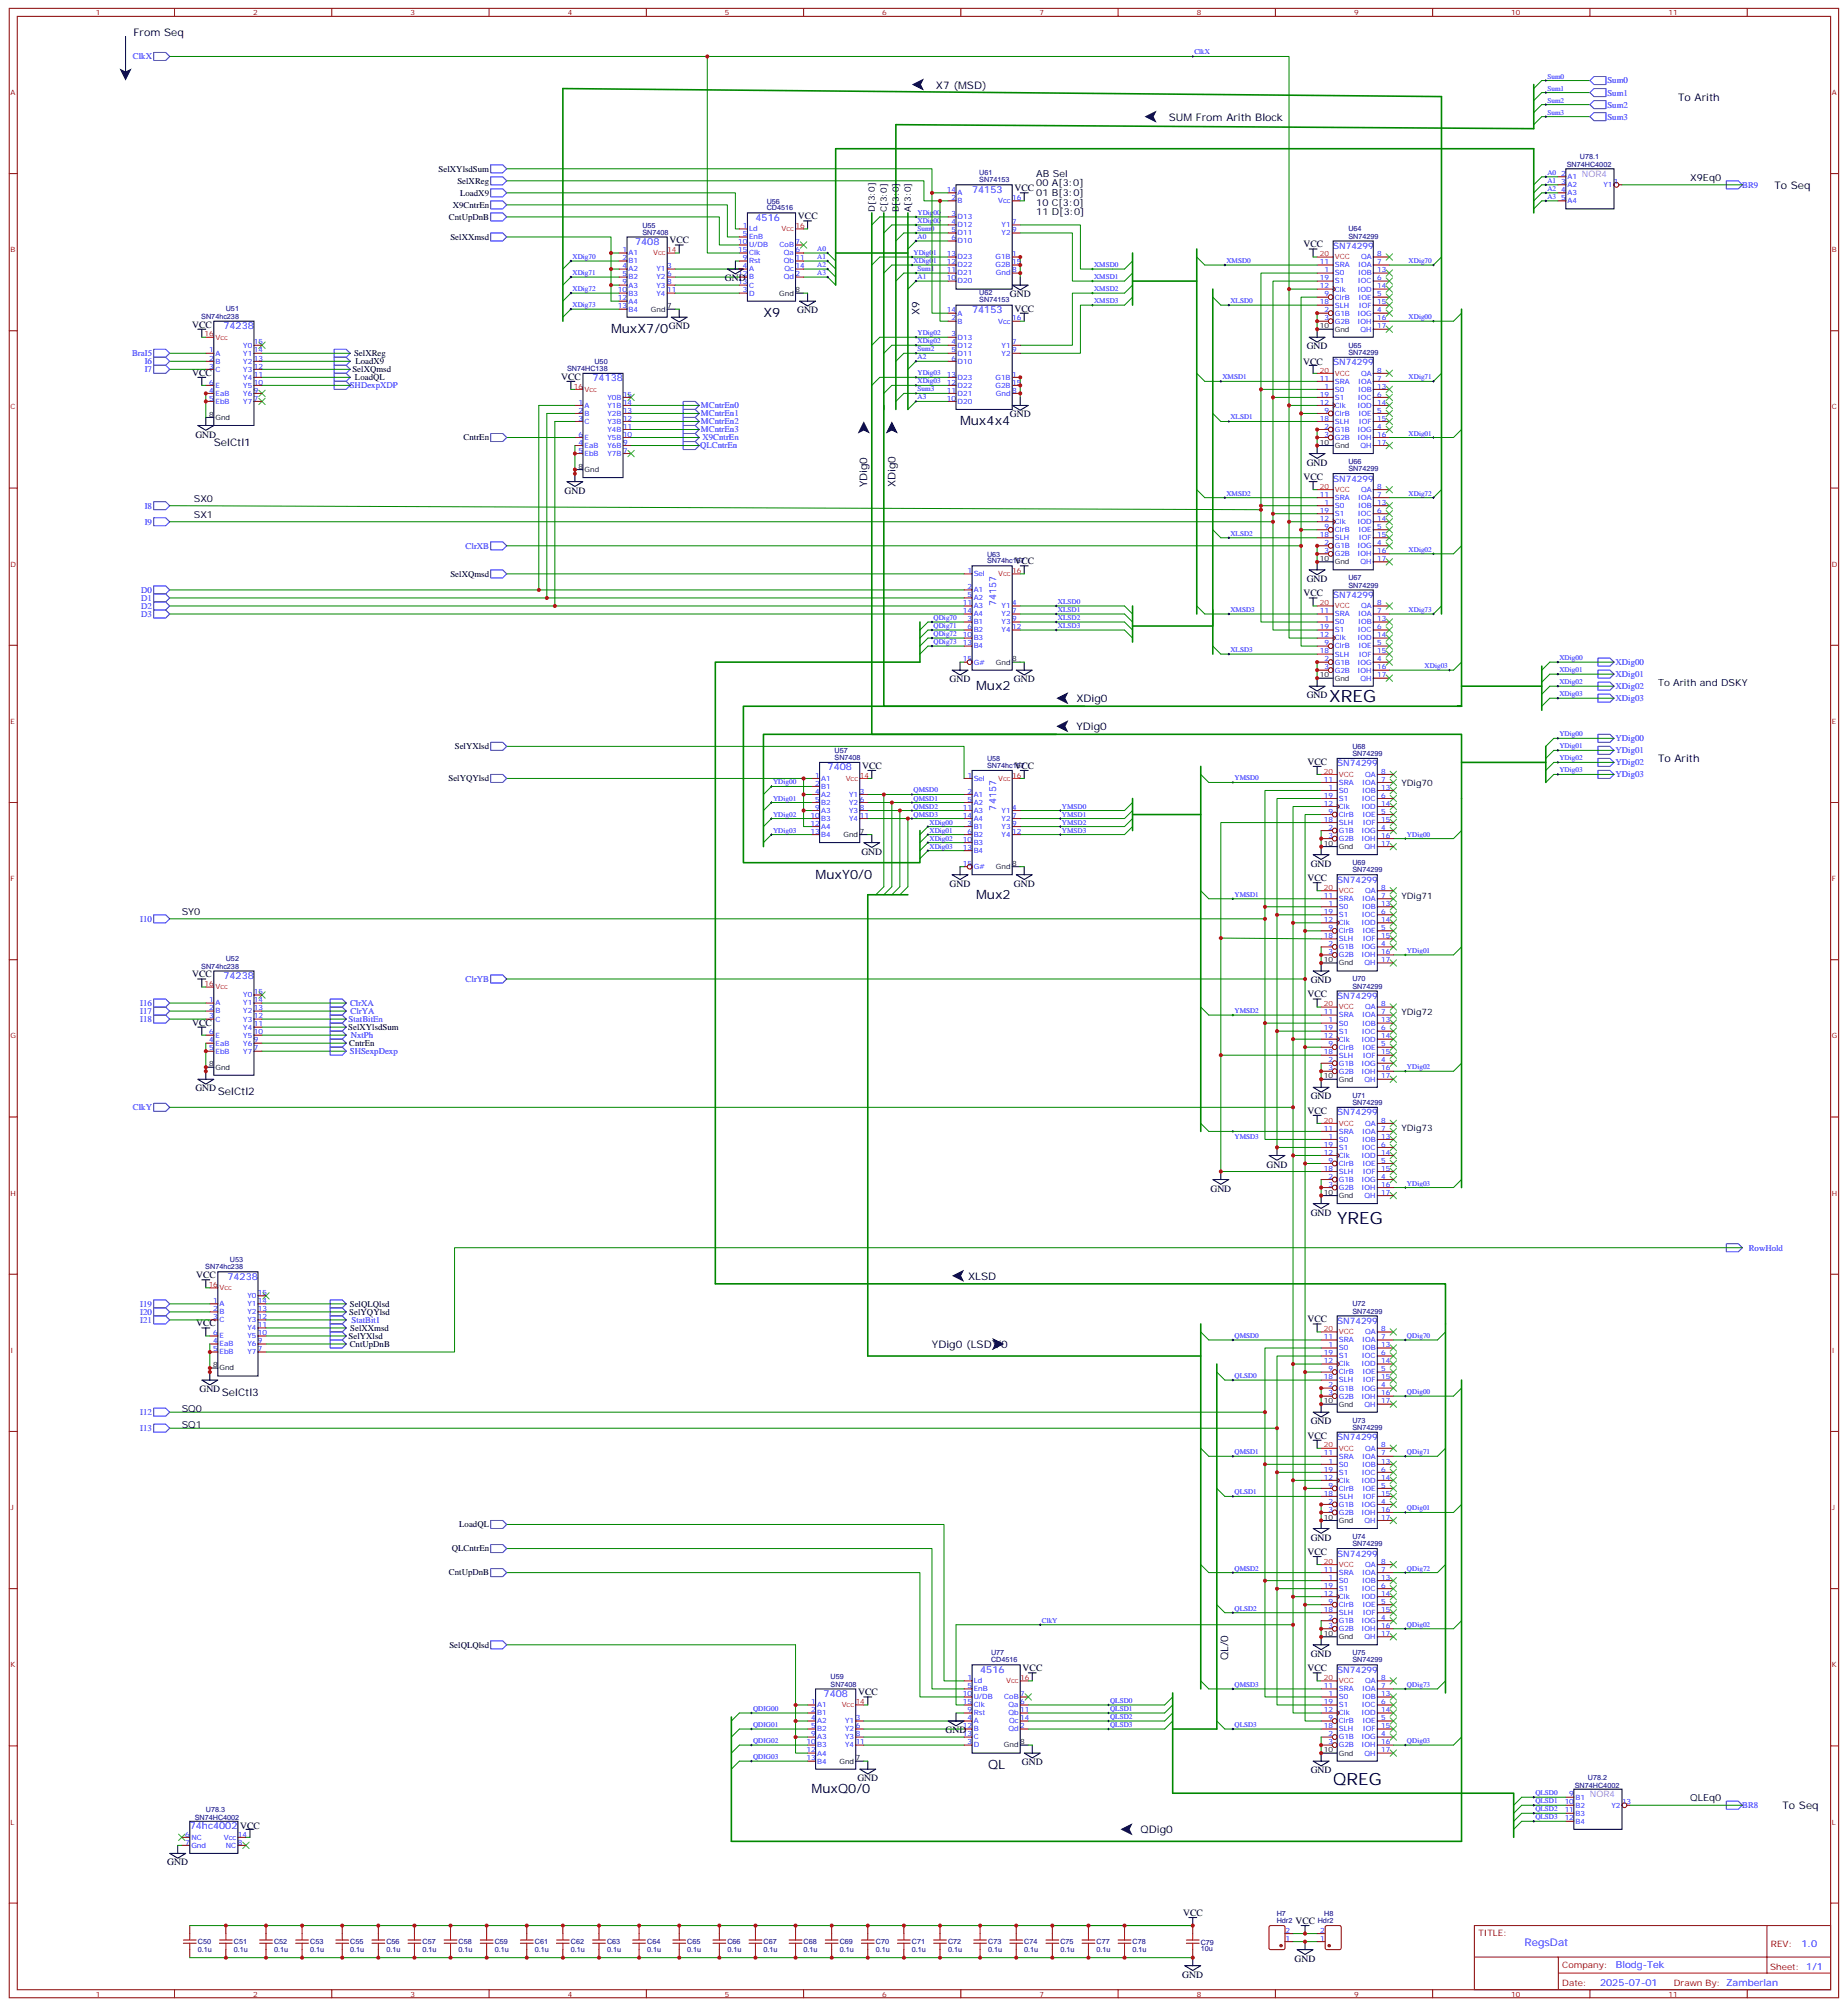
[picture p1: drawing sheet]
<svg xmlns="http://www.w3.org/2000/svg" width="812mm" height="883mm" viewBox="0 0 812 883" stroke-linecap="round" stroke-linejoin="round" font-family="sans-serif">
<defs><g id="words">
<g font-size="7.4">
<text x="584.4" y="308.8">XREG</text>
<text x="587.9" y="538.1">YREG</text>
<text x="586.1" y="785.1">QREG</text>
</g>
<g font-size="5.6">
<text x="335.7" y="139.5">X9</text>
<text x="268.6" y="146.5">MuxX7/0</text>
<text x="422.1" y="187.1">Mux4x4</text>
<text x="429.2" y="303.5">Mux2</text>
<text x="358.6" y="386.4">MuxY0/0</text>
<text x="429.2" y="395.3">Mux2</text>
<text x="434.4" y="778">QL</text>
<text x="356.8" y="788.6">MuxQ0/0</text>
</g>
<g font-size="4.6">
<text x="58.7" y="16">From Seq</text>
<text x="411.5" y="38.9">X7 (MSD)</text>
<text x="737.8" y="44.2">To Arith</text>
<text x="513.8" y="53.1">SUM From Arith Block</text>
<text x="780.2" y="83">To Seq</text>
<text x="404.3" y="138.7" transform="rotate(-90 404.3 138.7)">X9</text>
<text x="94" y="195.9">SelCtl1</text>
<text x="381.3" y="214.3" transform="rotate(-90 381.3 214.3)">YDig0</text>
<text x="393.7" y="214.3" transform="rotate(-90 393.7 214.3)">XDig0</text>
<text x="473.3" y="308.8">XDig0</text>
<text x="473.3" y="321.2">YDig0</text>
<text x="729" y="335.3">To Arith</text>
<text x="95.8" y="481.7">SelCtl2</text>
<text x="425.6" y="562.8">XLSD</text>
<text x="409.8" y="592.8">YDig0 (LSD)/0</text>
<text x="97.5" y="614">SelCtl3</text>
<text x="540" y="730.2" transform="rotate(-90 540 730.2)">QL/0</text>
<text x="783.7" y="795.7">To Seq</text>
<text x="501.5" y="806.2">QDig0</text>
</g>
<text font-size="4.6" fill="#00f" x="670.3" y="855.8">RegsDat</text>
<g font-size="4.2">
<text x="455.6" y="77.8">AB Sel</text>
<text x="455.6" y="82">00 A[3:0]</text>
<text x="743.1" y="79.5">X9Eq0</text>
<text x="446.1" y="84.1">VCC</text>
<text x="455.6" y="86.2">01 B[3:0]</text>
<text x="455.6" y="90.5">10 C[3:0]</text>
<text x="455.6" y="94.7">11 D[3:0]</text>
<text x="350.8" y="96.4">VCC</text>
<text x="294.4" y="107">VCC</text>
<text x="573.1" y="108.8">VCC</text>
<text x="318.7" y="123.6">GND</text>
<text x="444" y="130.7">GND</text>
<text x="350.5" y="137.7">GND</text>
<text x="446.1" y="137">VCC</text>
<text x="84.5" y="144.1">VCC</text>
<text x="294" y="144.8">GND</text>
<text x="574.5" y="153.6">GND</text>
<text x="573" y="160.4">VCC</text>
<text x="84.5" y="165.2">VCC</text>
<text x="246.8" y="167">VCC</text>
<text x="444" y="183.6">GND</text>
<text x="85.9" y="192.4">GND</text>
<text x="574.5" y="204.8">GND</text>
<text x="573.1" y="211.1">VCC</text>
<text x="85.2" y="220.6">SX0</text>
<text x="248.2" y="217.1">GND</text>
<text x="85.2" y="227.7">SX1</text>
<text x="446.1" y="248.1">VCC</text>
<text x="574.5" y="255.9">GND</text>
<text x="573.1" y="262.3">VCC</text>
<text x="417.5" y="300">GND</text>
<text x="445.7" y="300">GND</text>
<text x="729" y="301.8">To Arith and DSKY</text>
<text x="574.5" y="307.1">GND</text>
<text x="379.1" y="338.1">VCC</text>
<text x="446.1" y="338.1">VCC</text>
<text x="574.9" y="336.3">VCC</text>
<text x="378.7" y="375.8">GND</text>
<text x="576.3" y="381.1">GND</text>
<text x="417.5" y="390">GND</text>
<text x="445.7" y="390">GND</text>
<text x="574.9" y="387.5">VCC</text>
<text x="79.9" y="402.3">SY0</text>
<text x="84.5" y="429.8">VCC</text>
<text x="576.3" y="432.3">GND</text>
<text x="574.9" y="438.6">VCC</text>
<text x="84.5" y="451">VCC</text>
<text x="85.9" y="479.9">GND</text>
<text x="576.3" y="483.4">GND</text>
<text x="574.9" y="489.8">VCC</text>
<text x="556.9" y="513.4">GND</text>
<text x="532.2" y="524">GND</text>
<text x="576.3" y="534.6">GND</text>
<text x="86.3" y="562.1">VCC</text>
<text x="574.9" y="581.5">VCC</text>
<text x="86.3" y="583.3">VCC</text>
<text x="87.7" y="612.2">GND</text>
<text x="79.9" y="621">SQ0</text>
<text x="79.9" y="628.1">SQ1</text>
<text x="576.3" y="626.3">GND</text>
<text x="574.9" y="632.7">VCC</text>
<text x="576.3" y="677.5">GND</text>
<text x="574.9" y="683.8">VCC</text>
<text x="576.3" y="728.6">GND</text>
<text x="449.6" y="735">VCC</text>
<text x="574.9" y="735">VCC</text>
<text x="377.3" y="745.6">VCC</text>
<text x="415.7" y="762.1">GND</text>
<text x="449.3" y="776.3">GND</text>
<text x="576.3" y="779.8">GND</text>
<text x="376.9" y="783.3">GND</text>
<text x="743.1" y="792.1">QLEq0</text>
<text x="105.6" y="804.1">VCC</text>
<text x="73.6" y="820.3">GND</text>
<text x="520.2" y="842.6">VCC</text>
<text x="569.6" y="846.1">VCC</text>
<text x="569.2" y="862.7">GND</text>
<text x="519.8" y="869.7">GND</text>
</g>
<g font-size="4.2" fill="#00f">
<text x="427.4" y="84.8">74153</text>
<text x="332.1" y="97.2">4516</text>
<text x="279.2" y="107.7">7408</text>
<text x="427.4" y="137.7">74153</text>
<text x="98.2" y="144.8">74238</text>
<text x="260.5" y="167.7">74138</text>
<text x="438" y="266.5" transform="rotate(-90 438 266.5)">74157</text>
<text x="363.9" y="338.8">7408</text>
<text x="438" y="356.4" transform="rotate(-90 438 356.4)">74157</text>
<text x="98.2" y="430.5">74238</text>
<text x="100" y="562.8">74238</text>
<text x="430.9" y="735.7">4516</text>
<text x="362.1" y="746.3">7408</text>
<text x="83.4" y="804.5">74hc4002</text>
<text x="792" y="856.1">1.0</text>
<text x="710.4" y="865.6">Blodg-Tek</text>
<text x="703.5" y="873.4">2025-07-01</text>
</g>
<g font-size="3.9" fill="#00f">
<text x="58.5" y="26.1">ClkX</text>
<text x="706.7" y="36.7">Sum0</text>
<text x="706.7" y="47.3">Sum2</text>
<text x="706.7" y="42">Sum1</text>
<text x="706.7" y="52.6">Sum3</text>
<text x="766" y="82.5">BR9</text>
<text x="586.1" y="109.5">SN74299</text>
<text x="58.1" y="156.6">BraI5</text>
<text x="63.6" y="160.2">I6</text>
<text x="586.1" y="160.7">SN74299</text>
<text x="63.6" y="163.7">I7</text>
<text x="153.8" y="170.7">SHDexpXDP</text>
<text x="308.2" y="179.5">MCntrEn0</text>
<text x="308.2" y="183.1">MCntrEn1</text>
<text x="308.2" y="186.6">MCntrEn2</text>
<text x="308.2" y="190.1">MCntrEn3</text>
<text x="307.8" y="197.2">QLCntrEn</text>
<text x="308.9" y="193.7">X9CntrEn</text>
<text x="586.1" y="211.8">SN74299</text>
<text x="63.6" y="223.7">I8</text>
<text x="63.6" y="230.7">I9</text>
<text x="204.7" y="241.3">ClrXB</text>
<text x="62.1" y="260.7">D0</text>
<text x="586.1" y="263">SN74299</text>
<text x="62.1" y="264.2">D1</text>
<text x="62.1" y="267.8">D2</text>
<text x="62.1" y="271.3">D3</text>
<text x="710.3" y="292.5">XDig00</text>
<text x="710.3" y="297.7">XDig01</text>
<text x="710.3" y="303">XDig02</text>
<text x="710.3" y="308.3">XDig03</text>
<text x="710.3" y="326">YDig00</text>
<text x="710.3" y="331.3">YDig01</text>
<text x="587.9" y="337">SN74299</text>
<text x="710.3" y="341.8">YDig03</text>
<text x="710.3" y="336.5">YDig02</text>
<text x="587.9" y="388.2">SN74299</text>
<text x="61.7" y="405.3">I10</text>
<text x="204.7" y="431.8">ClrYB</text>
<text x="61.7" y="442.4">I16</text>
<text x="153.9" y="442.4">ClrXA</text>
<text x="587.9" y="439.3">SN74299</text>
<text x="61.7" y="445.9">I17</text>
<text x="61.7" y="449.4">I18</text>
<text x="153.3" y="449.4">StatBitEn</text>
<text x="154.1" y="445.9">ClrYA</text>
<text x="154.2" y="456.5">NxtPh</text>
<text x="153.8" y="463.5">SHSexpDexp</text>
<text x="58.5" y="488.2">ClkY</text>
<text x="587.9" y="490.5">SN74299</text>
<text x="768.9" y="550">RowHold</text>
<text x="61.7" y="574.6">I19</text>
<text x="61.7" y="578.1">I20</text>
<text x="61.7" y="581.6">I21</text>
<text x="154.5" y="581.7">StatBit1</text>
<text x="587.9" y="582.2">SN74299</text>
<text x="61.7" y="622.3">I12</text>
<text x="61.7" y="629.4">I13</text>
<text x="587.9" y="633.4">SN74299</text>
<text x="587.9" y="684.5">SN74299</text>
<text x="587.9" y="735.7">SN74299</text>
<text x="766" y="795.2">BR8</text>
</g>
<g font-size="3.9">
<text x="192.9" y="75.5">SelXYlsdSum</text>
<text x="201.1" y="80.8">SelXReg</text>
<text x="202.3" y="86.1">LoadX9</text>
<text x="199.1" y="91.4">X9CntrEn</text>
<text x="384.6" y="93.4" transform="rotate(-90 384.6 93.4)">D[3:0]</text>
<text x="389.9" y="93.4" transform="rotate(-90 389.9 93.4)">C[3:0]</text>
<text x="395.1" y="93.2" transform="rotate(-90 395.1 93.2)">B[3:0]</text>
<text x="400.4" y="93.2" transform="rotate(-90 400.4 93.2)">A[3:0]</text>
<text x="197.4" y="96.7">CntUpDnB</text>
<text x="198" y="105.5">SelXXmsd</text>
<text x="155.7" y="156.6">SelXReg</text>
<text x="156.3" y="160.1">LoadX9</text>
<text x="154.9" y="163.7">SelXQmsd</text>
<text x="156.1" y="167.2">LoadQL</text>
<text x="203.8" y="193.7">CntrEn</text>
<text x="198" y="253.6">SelXQmsd</text>
<text x="200" y="329.5">SelYXlsd</text>
<text x="197.2" y="343.6">SelYQYlsd</text>
<text x="616.1" y="345.9">YDig70</text>
<text x="616.1" y="395.3">YDig71</text>
<text x="616.1" y="446.4">YDig72</text>
<text x="153.1" y="453">SelXYlsdSum</text>
<text x="153.5" y="460">CntrEn</text>
<text x="616.1" y="497.6">YDig73</text>
<text x="153.8" y="574.7">SelQLQlsd</text>
<text x="153.6" y="578.2">SelYQYlsd</text>
<text x="154" y="585.2">SelXXmsd</text>
<text x="153.3" y="588.8">SelYXlsd</text>
<text x="153.8" y="592.4">CntUpDnB</text>
<text x="201.9" y="671.7">LoadQL</text>
<text x="198.7" y="682.3">QLCntrEn</text>
<text x="197.4" y="692.8">CntUpDnB</text>
<text x="197.6" y="724.6">SelQLQlsd</text>
</g>
<g font-size="3.9" fill="#f0f">
<text x="695.5" y="77.8">NOR4</text>
<text x="699" y="790.4">NOR4</text>
</g>
<g font-size="3.9" fill="#800">
<text x="650" y="851.4">TITLE:</text>
<text x="778.6" y="856.1">REV:</text>
<text x="686.9" y="865.6">Company:</text>
<text x="778.3" y="866.2">Sheet: 1/1</text>
<text x="686.9" y="873.3">Date:</text>
<text x="735.9" y="873.4">Drawn By: Zamberlan</text>
</g>
<g font-size="3.2" fill="#800">
<text x="42.2" y="6.7">1</text>
<text x="111.3" y="6.7">2</text>
<text x="180.4" y="6.7">3</text>
<text x="249.6" y="6.7">4</text>
<text x="318.7" y="6.7">5</text>
<text x="387.9" y="6.7">6</text>
<text x="457" y="6.7">7</text>
<text x="526.2" y="6.7">8</text>
<text x="595.3" y="6.7">9</text>
<text x="664.5" y="6.7">10</text>
<text x="733.6" y="6.7">11</text>
<text x="4.6" y="41.8">A</text>
<text x="805.4" y="41.8">A</text>
<text x="4.6" y="110.9">B</text>
<text x="805.4" y="110.9">B</text>
<text x="4.6" y="180.1">C</text>
<text x="805.4" y="180.1">C</text>
<text x="4.6" y="249.2">D</text>
<text x="805.4" y="249.2">D</text>
<text x="4.6" y="318.3">E</text>
<text x="805.4" y="318.3">E</text>
<text x="4.6" y="387.5">F</text>
<text x="805.4" y="387.5">F</text>
<text x="4.6" y="456.6">G</text>
<text x="805.4" y="456.6">G</text>
<text x="4.6" y="525.8">H</text>
<text x="805.4" y="525.8">H</text>
<text x="4.6" y="594.9">I</text>
<text x="805.4" y="594.9">I</text>
<text x="4.6" y="664.1">J</text>
<text x="805.4" y="664.1">J</text>
<text x="4.6" y="733.2">K</text>
<text x="805.4" y="733.2">K</text>
<text x="4.6" y="802.4">L</text>
<text x="805.4" y="802.4">L</text>
<text x="42.2" y="878">1</text>
<text x="111.3" y="878">2</text>
<text x="180.4" y="878">3</text>
<text x="249.6" y="878">4</text>
<text x="318.7" y="878">5</text>
<text x="387.9" y="878">6</text>
<text x="457" y="878">7</text>
<text x="526.2" y="878">8</text>
<text x="595.3" y="878">9</text>
<text x="664.5" y="878">10</text>
<text x="733.6" y="878">11</text>
</g>
<g font-size="3.2" fill="#00f">
<text x="525.1" y="24">ClkX</text>
<text x="680.3" y="34.5">Sum0</text>
<text x="680.3" y="39.8">Sum1</text>
<text x="680.3" y="45.1">Sum2</text>
<text x="680.3" y="50.4">Sum3</text>
<text x="680.3" y="76.9">A0</text>
<text x="686.4" y="77.4">2</text>
<text x="680.3" y="80.4">A1</text>
<text x="680.3" y="83.9">A2</text>
<text x="686.4" y="80.9">3</text>
<text x="689.2" y="78.8">A1</text>
<text x="689.2" y="82.3">A2</text>
<text x="704.9" y="82.3">Y1</text>
<text x="709.6" y="80.9">1</text>
<text x="416.3" y="84.5">14</text>
<text x="418.3" y="88">2</text>
<text x="421" y="89.4">B</text>
<text x="421" y="85.9">A</text>
<text x="438.9" y="89.4">Vcc</text>
<text x="445" y="88">16</text>
<text x="680.3" y="87.5">A3</text>
<text x="686.4" y="84.5">4</text>
<text x="686.4" y="88">5</text>
<text x="689.2" y="85.9">A3</text>
<text x="689.2" y="89.4">A4</text>
<text x="403.4" y="94.5">YDig00</text>
<text x="418.3" y="95">3</text>
<text x="326.6" y="100.3">1</text>
<text x="329.3" y="101.7">Ld</text>
<text x="403.4" y="98">XDig00</text>
<text x="403.4" y="101.6">Sum0</text>
<text x="418.3" y="98.6">4</text>
<text x="421" y="96.4">D13</text>
<text x="421" y="100">D12</text>
<text x="440.4" y="100">Y1</text>
<text x="445" y="98.6">7</text>
<text x="324.6" y="107.4">10</text>
<text x="326.6" y="103.9">5</text>
<text x="329.3" y="105.3">EnB</text>
<text x="349.8" y="107.4">7</text>
<text x="403.4" y="105.1">A0</text>
<text x="418.3" y="102.1">5</text>
<text x="418.3" y="105.6">6</text>
<text x="421" y="103.5">D11</text>
<text x="421" y="107">D10</text>
<text x="440.4" y="103.5">Y2</text>
<text x="445" y="102.1">9</text>
<text x="251.7" y="113.9">XDig70</text>
<text x="273.7" y="110.9">1</text>
<text x="276.4" y="112.3">A1</text>
<text x="324.6" y="110.9">15</text>
<text x="329.3" y="108.8">U/DB</text>
<text x="329.3" y="112.3">Clk</text>
<text x="342.8" y="108.8">CoB</text>
<text x="344.7" y="112.3">Qa</text>
<text x="349.8" y="110.9">6</text>
<text x="359.3" y="110.4">A0</text>
<text x="359.3" y="113.9">A1</text>
<text x="401.6" y="112.1">YDig01</text>
<text x="416.3" y="112.7">13</text>
<text x="445" y="112.7">1</text>
<text x="605.5" y="112.7">8</text>
<text x="273.7" y="114.4">2</text>
<text x="273.7" y="118">4</text>
<text x="276.4" y="115.9">B1</text>
<text x="276.4" y="119.4">A2</text>
<text x="288.7" y="119.4">Y1</text>
<text x="293.3" y="118">3</text>
<text x="326.6" y="118">4</text>
<text x="326.6" y="114.4">9</text>
<text x="329.3" y="119.4">A</text>
<text x="329.3" y="115.9">Rst</text>
<text x="344.6" y="115.9">Qb</text>
<text x="344.9" y="119.4">Qc</text>
<text x="349.8" y="114.4">11</text>
<text x="349.8" y="118">14</text>
<text x="359.3" y="117.4">A2</text>
<text x="401.6" y="115.7">XDig01</text>
<text x="403.4" y="119.2">Sum1</text>
<text x="416.3" y="119.7">11</text>
<text x="416.3" y="116.2">12</text>
<text x="421" y="117.6">D22</text>
<text x="421" y="114.1">D23</text>
<text x="437.7" y="114.1">G1B</text>
<text x="437.7" y="117.6">G2B</text>
<text x="445" y="119.7">8</text>
<text x="445" y="116.2">15</text>
<text x="481" y="117.4">XMSD0</text>
<text x="539.2" y="115.7">XMSD0</text>
<text x="580.3" y="116.2">11</text>
<text x="582.4" y="119.7">1</text>
<text x="586.8" y="117.6">SRA</text>
<text x="597.1" y="117.6">IOA</text>
<text x="598.4" y="114.1">QA</text>
<text x="605.5" y="116.2">7</text>
<text x="605.5" y="119.7">13</text>
<text x="619.3" y="115.7">XDig70</text>
<text x="251.7" y="121">XDig71</text>
<text x="273.7" y="121.5">5</text>
<text x="273.7" y="125">9</text>
<text x="276.4" y="122.9">B2</text>
<text x="288.7" y="122.9">Y2</text>
<text x="293.3" y="121.5">6</text>
<text x="293.3" y="125">8</text>
<text x="324.6" y="121.5">12</text>
<text x="324.6" y="125">13</text>
<text x="329.3" y="122.9">B</text>
<text x="344.6" y="122.9">Qd</text>
<text x="349.8" y="121.5">2</text>
<text x="359.3" y="121">A3</text>
<text x="403.4" y="122.7">A1</text>
<text x="416.3" y="123.3">10</text>
<text x="421" y="124.7">D20</text>
<text x="421" y="121.1">D21</text>
<text x="437.9" y="121.1">Gnd</text>
<text x="481" y="122.7">XMSD1</text>
<text x="580.3" y="123.3">19</text>
<text x="586.8" y="121.1">S0</text>
<text x="586.8" y="124.7">S1</text>
<text x="597" y="124.7">IOC</text>
<text x="597.1" y="121.1">IOB</text>
<text x="605.5" y="123.3">6</text>
<text x="251.7" y="128">XDig72</text>
<text x="271.7" y="128.6">10</text>
<text x="276.4" y="126.4">A3</text>
<text x="276.4" y="130">B3</text>
<text x="288.7" y="126.4">Y3</text>
<text x="288.7" y="130">Y4</text>
<text x="293.3" y="128.6">11</text>
<text x="326.6" y="128.6">3</text>
<text x="329.3" y="130">D</text>
<text x="329.3" y="126.4">C</text>
<text x="481" y="128">XMSD2</text>
<text x="580.3" y="126.8">12</text>
<text x="582.4" y="130.3">9</text>
<text x="586.8" y="131.7">ClrB</text>
<text x="586.8" y="128.2">Clk</text>
<text x="596.8" y="128.2">IOD</text>
<text x="597.2" y="131.7">IOE</text>
<text x="605.5" y="130.3">5</text>
<text x="605.5" y="126.8">14</text>
<text x="251.7" y="135.1">XDig73</text>
<text x="271.7" y="132.1">12</text>
<text x="271.7" y="135.6">13</text>
<text x="276.4" y="133.5">A4</text>
<text x="276.4" y="137">B4</text>
<text x="416.3" y="137.4">14</text>
<text x="481" y="133.3">XMSD3</text>
<text x="541" y="133.3">XLSD0</text>
<text x="580.3" y="133.8">18</text>
<text x="582.4" y="137.4">2</text>
<text x="586.8" y="135.3">SLH</text>
<text x="597.4" y="135.3">IOF</text>
<text x="605.5" y="137.4">4</text>
<text x="605.5" y="133.8">15</text>
<text x="418.3" y="140.9">2</text>
<text x="421" y="142.3">B</text>
<text x="421" y="138.8">A</text>
<text x="438.9" y="142.3">Vcc</text>
<text x="445" y="140.9">16</text>
<text x="582.4" y="140.9">3</text>
<text x="586.8" y="138.8">G1B</text>
<text x="586.8" y="142.3">G2B</text>
<text x="596.8" y="138.8">IOG</text>
<text x="596.9" y="142.3">IOH</text>
<text x="605.5" y="140.9">16</text>
<text x="619.3" y="140.4">XDig00</text>
<text x="403.4" y="147.4">YDig02</text>
<text x="418.3" y="148">3</text>
<text x="421" y="149.4">D13</text>
<text x="598.2" y="145.8">QH</text>
<text x="605.5" y="144.4">17</text>
<text x="92" y="155">1</text>
<text x="107" y="152.9">Y0</text>
<text x="111.7" y="155">14</text>
<text x="111.7" y="151.5">15</text>
<text x="403.4" y="151">XDig02</text>
<text x="403.4" y="154.5">Sum2</text>
<text x="418.3" y="151.5">4</text>
<text x="418.3" y="155">5</text>
<text x="421" y="152.9">D12</text>
<text x="440.4" y="152.9">Y1</text>
<text x="445" y="151.5">7</text>
<text x="445" y="155">9</text>
<text x="92" y="158.5">2</text>
<text x="94.7" y="156.4">A</text>
<text x="94.7" y="159.9">B</text>
<text x="107" y="159.9">Y2</text>
<text x="107" y="156.4">Y1</text>
<text x="111.7" y="158.5">13</text>
<text x="403.4" y="158">A2</text>
<text x="418.3" y="158.5">6</text>
<text x="421" y="156.4">D11</text>
<text x="421" y="159.9">D10</text>
<text x="440.4" y="156.4">Y2</text>
<text x="92" y="162.1">3</text>
<text x="94.7" y="163.5">C</text>
<text x="107" y="167">Y4</text>
<text x="107" y="163.5">Y3</text>
<text x="111.7" y="165.6">11</text>
<text x="111.7" y="162.1">12</text>
<text x="403.4" y="165.1">YDig03</text>
<text x="416.3" y="165.6">13</text>
<text x="421" y="167">D23</text>
<text x="437.7" y="167">G1B</text>
<text x="445" y="165.6">1</text>
<text x="537.5" y="166.8">XMSD1</text>
<text x="580.3" y="167.4">11</text>
<text x="598.4" y="165.2">QA</text>
<text x="605.5" y="167.4">7</text>
<text x="605.5" y="163.8">8</text>
<text x="619.3" y="166.8">XDig71</text>
<text x="92" y="172.6">4</text>
<text x="92" y="169.1">6</text>
<text x="94.7" y="170.5">E</text>
<text x="107" y="170.5">Y5</text>
<text x="111.7" y="172.6">9</text>
<text x="111.7" y="169.1">10</text>
<text x="403.4" y="168.6">XDig03</text>
<text x="403.4" y="172.1">Sum3</text>
<text x="416.3" y="172.6">11</text>
<text x="416.3" y="169.1">12</text>
<text x="421" y="170.5">D22</text>
<text x="437.7" y="170.5">G2B</text>
<text x="445" y="172.6">8</text>
<text x="445" y="169.1">15</text>
<text x="582.4" y="170.9">1</text>
<text x="586.8" y="172.3">S0</text>
<text x="586.8" y="168.8">SRA</text>
<text x="597.1" y="172.3">IOB</text>
<text x="597.1" y="168.8">IOA</text>
<text x="605.5" y="170.9">13</text>
<text x="92" y="176.2">5</text>
<text x="94.7" y="174.1">EaB</text>
<text x="94.7" y="177.6">EbB</text>
<text x="107" y="177.6">Y7</text>
<text x="107" y="174.1">Y6</text>
<text x="111.7" y="176.2">7</text>
<text x="254.3" y="177.9">1</text>
<text x="257" y="179.4">A</text>
<text x="267.1" y="179.4">Y1B</text>
<text x="267.1" y="175.8">Y0B</text>
<text x="273.9" y="177.9">14</text>
<text x="273.9" y="174.4">15</text>
<text x="403.4" y="175.6">A3</text>
<text x="416.3" y="176.2">10</text>
<text x="421" y="177.6">D20</text>
<text x="421" y="174.1">D21</text>
<text x="437.9" y="174.1">Gnd</text>
<text x="580.3" y="177.9">12</text>
<text x="580.3" y="174.4">19</text>
<text x="586.8" y="179.4">Clk</text>
<text x="586.8" y="175.8">S1</text>
<text x="596.8" y="179.4">IOD</text>
<text x="597" y="175.8">IOC</text>
<text x="605.5" y="174.4">6</text>
<text x="605.5" y="177.9">14</text>
<text x="254.3" y="181.5">2</text>
<text x="254.3" y="185">3</text>
<text x="257" y="182.9">B</text>
<text x="267.1" y="182.9">Y2B</text>
<text x="273.9" y="185">12</text>
<text x="273.9" y="181.5">13</text>
<text x="541" y="184.5">XLSD1</text>
<text x="580.3" y="185">18</text>
<text x="582.4" y="181.5">9</text>
<text x="586.8" y="182.9">ClrB</text>
<text x="597.2" y="182.9">IOE</text>
<text x="605.5" y="181.5">5</text>
<text x="605.5" y="185">15</text>
<text x="257" y="186.4">C</text>
<text x="267.1" y="189.9">Y4B</text>
<text x="267.1" y="186.4">Y3B</text>
<text x="273.9" y="188.5">11</text>
<text x="582.4" y="188.5">2</text>
<text x="586.8" y="189.9">G1B</text>
<text x="586.8" y="186.4">SLH</text>
<text x="596.8" y="189.9">IOG</text>
<text x="597.4" y="186.4">IOF</text>
<text x="605.5" y="188.5">4</text>
<text x="619.3" y="191.5">XDig01</text>
<text x="254.3" y="195.6">4</text>
<text x="254.3" y="192.1">6</text>
<text x="257" y="197">EaB</text>
<text x="257" y="193.5">E</text>
<text x="267.1" y="197">Y6B</text>
<text x="267.1" y="193.5">Y5B</text>
<text x="273.9" y="195.6">9</text>
<text x="273.9" y="192.1">10</text>
<text x="582.4" y="192.1">3</text>
<text x="586.8" y="193.5">G2B</text>
<text x="596.9" y="193.5">IOH</text>
<text x="598.2" y="197">QH</text>
<text x="605.5" y="192.1">16</text>
<text x="605.5" y="195.6">17</text>
<text x="254.3" y="199.1">5</text>
<text x="257" y="200.5">EbB</text>
<text x="267.1" y="200.5">Y7B</text>
<text x="273.9" y="199.1">7</text>
<text x="605.5" y="215">8</text>
<text x="539.2" y="218">XMSD2</text>
<text x="580.3" y="218.5">11</text>
<text x="586.8" y="219.9">SRA</text>
<text x="597.1" y="219.9">IOA</text>
<text x="598.4" y="216.4">QA</text>
<text x="605.5" y="218.5">7</text>
<text x="619.3" y="218">XDig72</text>
<text x="580.3" y="225.6">19</text>
<text x="582.4" y="222">1</text>
<text x="586.8" y="223.4">S0</text>
<text x="586.8" y="227">S1</text>
<text x="597" y="227">IOC</text>
<text x="597.1" y="223.4">IOB</text>
<text x="605.5" y="225.6">6</text>
<text x="605.5" y="222">13</text>
<text x="580.3" y="229.1">12</text>
<text x="582.4" y="232.6">9</text>
<text x="586.8" y="230.5">Clk</text>
<text x="596.8" y="230.5">IOD</text>
<text x="605.5" y="232.6">5</text>
<text x="605.5" y="229.1">14</text>
<text x="541" y="235.6">XLSD2</text>
<text x="580.3" y="236.1">18</text>
<text x="582.4" y="239.7">2</text>
<text x="586.8" y="234">ClrB</text>
<text x="586.8" y="237.6">SLH</text>
<text x="597.2" y="234">IOE</text>
<text x="597.4" y="237.6">IOF</text>
<text x="605.5" y="239.7">4</text>
<text x="605.5" y="236.1">15</text>
<text x="582.4" y="243.2">3</text>
<text x="586.8" y="241.1">G1B</text>
<text x="586.8" y="244.6">G2B</text>
<text x="596.8" y="241.1">IOG</text>
<text x="596.9" y="244.6">IOH</text>
<text x="605.5" y="243.2">16</text>
<text x="619.3" y="242.7">XDig02</text>
<text x="598.2" y="248.1">QH</text>
<text x="605.5" y="246.7">17</text>
<text x="425.4" y="252">1</text>
<text x="428.1" y="253.4">Sel</text>
<text x="425.4" y="259.1">2</text>
<text x="425.4" y="262.6">5</text>
<text x="428.1" y="260.5">A1</text>
<text x="423.4" y="266.1">11</text>
<text x="423.4" y="269.7">14</text>
<text x="428.1" y="264">A2</text>
<text x="428.1" y="267.5">A3</text>
<text x="440.4" y="267.5">Y1</text>
<text x="445" y="266.1">4</text>
<text x="445" y="269.7">7</text>
<text x="465.1" y="265.6">XLSD0</text>
<text x="465.1" y="269.1">XLSD1</text>
<text x="541" y="269.1">XMSD3</text>
<text x="580.3" y="269.7">11</text>
<text x="598.4" y="267.5">QA</text>
<text x="605.5" y="269.7">7</text>
<text x="605.5" y="266.1">8</text>
<text x="619.3" y="269.1">XDig73</text>
<text x="410.5" y="272.7">QDig70</text>
<text x="425.4" y="273.2">3</text>
<text x="428.1" y="274.6">B1</text>
<text x="428.1" y="271.1">A4</text>
<text x="440.4" y="271.1">Y2</text>
<text x="440.4" y="274.6">Y3</text>
<text x="445" y="273.2">9</text>
<text x="465.1" y="272.7">XLSD2</text>
<text x="582.4" y="273.2">1</text>
<text x="586.8" y="274.6">S0</text>
<text x="586.8" y="271.1">SRA</text>
<text x="597.1" y="274.6">IOB</text>
<text x="597.1" y="271.1">IOA</text>
<text x="605.5" y="273.2">13</text>
<text x="410.5" y="276.2">QDig71</text>
<text x="410.5" y="279.7">QDig72</text>
<text x="423.4" y="280.2">10</text>
<text x="425.4" y="276.7">6</text>
<text x="428.1" y="278.1">B2</text>
<text x="428.1" y="281.7">B3</text>
<text x="440.4" y="278.1">Y4</text>
<text x="445" y="276.7">12</text>
<text x="465.1" y="276.2">XLSD3</text>
<text x="580.3" y="280.2">12</text>
<text x="580.3" y="276.7">19</text>
<text x="586.8" y="281.7">Clk</text>
<text x="586.8" y="278.1">S1</text>
<text x="596.8" y="281.7">IOD</text>
<text x="597" y="278.1">IOC</text>
<text x="605.5" y="276.7">6</text>
<text x="605.5" y="280.2">14</text>
<text x="410.5" y="283.2">QDig73</text>
<text x="423.4" y="283.8">13</text>
<text x="428.1" y="285.2">B4</text>
<text x="541" y="286.8">XLSD3</text>
<text x="580.3" y="287.3">18</text>
<text x="582.4" y="283.8">9</text>
<text x="586.8" y="285.2">ClrB</text>
<text x="597.2" y="285.2">IOE</text>
<text x="605.5" y="283.8">5</text>
<text x="605.5" y="287.3">15</text>
<text x="423.4" y="290.8">15</text>
<text x="428.1" y="292.2">G#</text>
<text x="582.4" y="290.8">2</text>
<text x="586.8" y="292.2">G1B</text>
<text x="586.8" y="288.7">SLH</text>
<text x="596.8" y="292.2">IOG</text>
<text x="597.4" y="288.7">IOF</text>
<text x="605.5" y="290.8">4</text>
<text x="626.4" y="293.8">XDig03</text>
<text x="685.6" y="290.3">XDig00</text>
<text x="582.4" y="294.4">3</text>
<text x="586.8" y="295.8">G2B</text>
<text x="596.9" y="295.8">IOH</text>
<text x="598.2" y="299.3">QH</text>
<text x="605.5" y="294.4">16</text>
<text x="605.5" y="297.9">17</text>
<text x="685.6" y="295.6">XDig01</text>
<text x="685.6" y="300.9">XDig02</text>
<text x="685.6" y="306.2">XDig03</text>
<text x="685.6" y="323.8">YDig00</text>
<text x="685.6" y="329.1">YDig01</text>
<text x="685.6" y="334.4">YDig02</text>
<text x="358.3" y="342">1</text>
<text x="425.4" y="342">1</text>
<text x="600.2" y="341.6">QA</text>
<text x="607.3" y="340.2">8</text>
<text x="685.6" y="339.7">YDig03</text>
<text x="339.9" y="345">YDig00</text>
<text x="358.3" y="345.5">2</text>
<text x="361.1" y="343.4">A1</text>
<text x="361.1" y="346.9">B1</text>
<text x="428.1" y="343.4">Sel</text>
<text x="542.7" y="343.2">YMSD0</text>
<text x="582.1" y="343.7">11</text>
<text x="584.1" y="347.3">1</text>
<text x="588.6" y="345.2">SRA</text>
<text x="598.8" y="345.2">IOA</text>
<text x="607.3" y="343.7">7</text>
<text x="607.3" y="347.3">13</text>
<text x="339.9" y="352">YDig01</text>
<text x="358.3" y="349">4</text>
<text x="358.3" y="352.6">5</text>
<text x="361.1" y="350.4">A2</text>
<text x="361.1" y="354">B2</text>
<text x="373.3" y="350.4">Y1</text>
<text x="373.3" y="354">Y2</text>
<text x="378" y="349">3</text>
<text x="378" y="352.6">6</text>
<text x="401.6" y="348.5">QMSD0</text>
<text x="401.6" y="352">QMSD1</text>
<text x="425.4" y="349">2</text>
<text x="425.4" y="352.6">5</text>
<text x="428.1" y="350.4">A1</text>
<text x="428.1" y="354">A2</text>
<text x="582.1" y="350.8">19</text>
<text x="588.6" y="348.7">S0</text>
<text x="588.6" y="352.2">S1</text>
<text x="598.8" y="352.2">IOC</text>
<text x="598.8" y="348.7">IOB</text>
<text x="607.3" y="350.8">6</text>
<text x="339.9" y="359.1">YDig02</text>
<text x="356.3" y="359.6">10</text>
<text x="358.3" y="356.1">9</text>
<text x="361.1" y="357.5">A3</text>
<text x="373.3" y="357.5">Y3</text>
<text x="378" y="356.1">8</text>
<text x="378" y="359.6">11</text>
<text x="401.6" y="355.6">QMSD2</text>
<text x="401.6" y="359.1">QMSD3</text>
<text x="423.4" y="356.1">11</text>
<text x="423.4" y="359.6">14</text>
<text x="428.1" y="357.5">A3</text>
<text x="440.4" y="357.5">Y1</text>
<text x="445" y="356.1">4</text>
<text x="445" y="359.6">7</text>
<text x="466.9" y="355.6">YMSD0</text>
<text x="466.9" y="359.1">YMSD1</text>
<text x="582.1" y="354.3">12</text>
<text x="584.1" y="357.9">9</text>
<text x="588.6" y="359.3">ClrB</text>
<text x="588.6" y="355.7">Clk</text>
<text x="598.6" y="355.7">IOD</text>
<text x="599" y="359.3">IOE</text>
<text x="607.3" y="357.9">5</text>
<text x="607.3" y="354.3">14</text>
<text x="356.3" y="363.1">12</text>
<text x="361.1" y="361">B3</text>
<text x="361.1" y="364.6">A4</text>
<text x="373.3" y="361">Y4</text>
<text x="408.7" y="362.6">XDig00</text>
<text x="425.4" y="363.1">3</text>
<text x="428.1" y="364.6">B1</text>
<text x="428.1" y="361">A4</text>
<text x="440.4" y="361">Y2</text>
<text x="440.4" y="364.6">Y3</text>
<text x="445" y="363.1">9</text>
<text x="466.9" y="362.6">YMSD2</text>
<text x="582.1" y="361.4">18</text>
<text x="584.1" y="364.9">2</text>
<text x="588.6" y="362.8">SLH</text>
<text x="599.2" y="362.8">IOF</text>
<text x="607.3" y="364.9">4</text>
<text x="607.3" y="361.4">15</text>
<text x="339.9" y="366.1">YDig03</text>
<text x="356.3" y="366.7">13</text>
<text x="361.1" y="368.1">B4</text>
<text x="408.7" y="366.1">XDig01</text>
<text x="408.7" y="369.7">XDig02</text>
<text x="423.4" y="370.2">10</text>
<text x="425.4" y="366.7">6</text>
<text x="428.1" y="368.1">B2</text>
<text x="428.1" y="371.6">B3</text>
<text x="440.4" y="368.1">Y4</text>
<text x="445" y="366.7">12</text>
<text x="466.9" y="366.1">YMSD3</text>
<text x="584.1" y="368.4">3</text>
<text x="588.6" y="366.3">G1B</text>
<text x="588.6" y="369.9">G2B</text>
<text x="598.5" y="366.3">IOG</text>
<text x="598.6" y="369.9">IOH</text>
<text x="607.3" y="368.4">16</text>
<text x="607.3" y="372">17</text>
<text x="618.6" y="367.9">YDig00</text>
<text x="408.7" y="373.2">XDig03</text>
<text x="423.4" y="373.7">13</text>
<text x="428.1" y="375.1">B4</text>
<text x="600" y="373.4">QH</text>
<text x="423.4" y="380.8">15</text>
<text x="428.1" y="382.2">G#</text>
<text x="542.7" y="394.4">YMSD1</text>
<text x="582.1" y="394.9">11</text>
<text x="600.2" y="392.8">QA</text>
<text x="607.3" y="394.9">7</text>
<text x="607.3" y="391.4">8</text>
<text x="582.1" y="402">19</text>
<text x="584.1" y="398.4">1</text>
<text x="588.6" y="399.8">S0</text>
<text x="588.6" y="396.3">SRA</text>
<text x="598.8" y="399.8">IOB</text>
<text x="598.8" y="396.3">IOA</text>
<text x="607.3" y="402">6</text>
<text x="607.3" y="398.4">13</text>
<text x="582.1" y="405.5">12</text>
<text x="588.6" y="406.9">Clk</text>
<text x="588.6" y="403.4">S1</text>
<text x="598.6" y="406.9">IOD</text>
<text x="598.8" y="403.4">IOC</text>
<text x="607.3" y="405.5">14</text>
<text x="582.1" y="412.5">18</text>
<text x="584.1" y="409">9</text>
<text x="588.6" y="410.4">ClrB</text>
<text x="588.6" y="413.9">SLH</text>
<text x="599" y="410.4">IOE</text>
<text x="599.2" y="413.9">IOF</text>
<text x="607.3" y="409">5</text>
<text x="607.3" y="412.5">15</text>
<text x="584.1" y="416.1">2</text>
<text x="584.1" y="419.6">3</text>
<text x="588.6" y="417.5">G1B</text>
<text x="598.5" y="417.5">IOG</text>
<text x="607.3" y="416.1">4</text>
<text x="607.3" y="419.6">16</text>
<text x="618.6" y="419.1">YDig01</text>
<text x="588.6" y="421">G2B</text>
<text x="598.6" y="421">IOH</text>
<text x="600" y="424.5">QH</text>
<text x="607.3" y="423.1">17</text>
<text x="111.7" y="437.2">15</text>
<text x="92" y="440.8">1</text>
<text x="94.7" y="442.2">A</text>
<text x="107" y="442.2">Y1</text>
<text x="107" y="438.6">Y0</text>
<text x="111.7" y="440.8">14</text>
<text x="600.2" y="443.9">QA</text>
<text x="607.3" y="442.5">8</text>
<text x="92" y="444.3">2</text>
<text x="92" y="447.8">3</text>
<text x="94.7" y="445.7">B</text>
<text x="94.7" y="449.2">C</text>
<text x="107" y="449.2">Y3</text>
<text x="107" y="445.7">Y2</text>
<text x="111.7" y="447.8">12</text>
<text x="111.7" y="444.3">13</text>
<text x="542.7" y="445.5">YMSD2</text>
<text x="582.1" y="446.1">11</text>
<text x="584.1" y="449.6">1</text>
<text x="588.6" y="447.5">SRA</text>
<text x="598.8" y="447.5">IOA</text>
<text x="607.3" y="446.1">7</text>
<text x="607.3" y="449.6">13</text>
<text x="92" y="454.9">6</text>
<text x="107" y="452.8">Y4</text>
<text x="111.7" y="454.9">10</text>
<text x="111.7" y="451.3">11</text>
<text x="582.1" y="453.1">19</text>
<text x="588.6" y="451">S0</text>
<text x="588.6" y="454.5">S1</text>
<text x="598.8" y="454.5">IOC</text>
<text x="598.8" y="451">IOB</text>
<text x="607.3" y="453.1">6</text>
<text x="92" y="458.4">4</text>
<text x="92" y="461.9">5</text>
<text x="94.7" y="459.8">EaB</text>
<text x="94.7" y="456.3">E</text>
<text x="107" y="459.8">Y6</text>
<text x="107" y="456.3">Y5</text>
<text x="111.7" y="461.9">7</text>
<text x="111.7" y="458.4">9</text>
<text x="582.1" y="456.6">12</text>
<text x="584.1" y="460.2">9</text>
<text x="588.6" y="461.6">ClrB</text>
<text x="588.6" y="458">Clk</text>
<text x="598.6" y="458">IOD</text>
<text x="599" y="461.6">IOE</text>
<text x="607.3" y="460.2">5</text>
<text x="607.3" y="456.6">14</text>
<text x="94.7" y="463.3">EbB</text>
<text x="107" y="463.3">Y7</text>
<text x="582.1" y="463.7">18</text>
<text x="584.1" y="467.2">2</text>
<text x="588.6" y="465.1">SLH</text>
<text x="599.2" y="465.1">IOF</text>
<text x="607.3" y="467.2">4</text>
<text x="607.3" y="463.7">15</text>
<text x="584.1" y="470.7">3</text>
<text x="588.6" y="468.6">G1B</text>
<text x="588.6" y="472.2">G2B</text>
<text x="598.5" y="468.6">IOG</text>
<text x="598.6" y="472.2">IOH</text>
<text x="607.3" y="470.7">16</text>
<text x="618.6" y="470.2">YDig02</text>
<text x="600" y="475.7">QH</text>
<text x="607.3" y="474.3">17</text>
<text x="582.1" y="497.2">11</text>
<text x="600.2" y="495.1">QA</text>
<text x="607.3" y="497.2">7</text>
<text x="607.3" y="493.7">8</text>
<text x="542.7" y="500.9">YMSD3</text>
<text x="584.1" y="500.7">1</text>
<text x="588.6" y="502.1">S0</text>
<text x="588.6" y="498.6">SRA</text>
<text x="598.8" y="502.1">IOB</text>
<text x="598.8" y="498.6">IOA</text>
<text x="607.3" y="500.7">13</text>
<text x="582.1" y="507.8">12</text>
<text x="582.1" y="504.3">19</text>
<text x="588.6" y="509.2">Clk</text>
<text x="588.6" y="505.7">S1</text>
<text x="598.6" y="509.2">IOD</text>
<text x="598.8" y="505.7">IOC</text>
<text x="607.3" y="504.3">6</text>
<text x="607.3" y="507.8">14</text>
<text x="582.1" y="514.8">18</text>
<text x="584.1" y="511.3">9</text>
<text x="588.6" y="512.7">ClrB</text>
<text x="599" y="512.7">IOE</text>
<text x="607.3" y="511.3">5</text>
<text x="607.3" y="514.8">15</text>
<text x="584.1" y="518.4">2</text>
<text x="584.1" y="521.9">3</text>
<text x="588.6" y="519.8">G1B</text>
<text x="588.6" y="516.3">SLH</text>
<text x="598.5" y="519.8">IOG</text>
<text x="599.2" y="516.3">IOF</text>
<text x="607.3" y="518.4">4</text>
<text x="607.3" y="521.9">16</text>
<text x="618.6" y="521.4">YDig03</text>
<text x="588.6" y="523.3">G2B</text>
<text x="598.6" y="523.3">IOH</text>
<text x="600" y="526.8">QH</text>
<text x="607.3" y="525.4">17</text>
<text x="113.4" y="569.5">15</text>
<text x="93.8" y="573.1">1</text>
<text x="96.5" y="574.5">A</text>
<text x="108.7" y="574.5">Y1</text>
<text x="108.7" y="570.9">Y0</text>
<text x="113.4" y="573.1">14</text>
<text x="93.8" y="576.6">2</text>
<text x="93.8" y="580.1">3</text>
<text x="96.5" y="578">B</text>
<text x="96.5" y="581.5">C</text>
<text x="108.7" y="581.5">Y3</text>
<text x="108.7" y="578">Y2</text>
<text x="113.4" y="580.1">12</text>
<text x="113.4" y="576.6">13</text>
<text x="93.8" y="587.2">6</text>
<text x="108.7" y="585">Y4</text>
<text x="113.4" y="587.2">10</text>
<text x="113.4" y="583.6">11</text>
<text x="600.2" y="586.8">QA</text>
<text x="607.3" y="585.4">8</text>
<text x="93.8" y="590.7">4</text>
<text x="96.5" y="592.1">EaB</text>
<text x="96.5" y="588.6">E</text>
<text x="108.7" y="592.1">Y6</text>
<text x="108.7" y="588.6">Y5</text>
<text x="113.4" y="590.7">9</text>
<text x="542.7" y="588.4">QMSD0</text>
<text x="582.1" y="588.9">11</text>
<text x="584.1" y="592.5">1</text>
<text x="588.6" y="593.9">S0</text>
<text x="588.6" y="590.3">SRA</text>
<text x="598.8" y="593.9">IOB</text>
<text x="598.8" y="590.3">IOA</text>
<text x="607.3" y="588.9">7</text>
<text x="607.3" y="592.5">13</text>
<text x="618.6" y="588.4">QDig70</text>
<text x="93.8" y="594.2">5</text>
<text x="96.5" y="595.6">EbB</text>
<text x="108.7" y="595.6">Y7</text>
<text x="113.4" y="594.2">7</text>
<text x="582.1" y="599.5">12</text>
<text x="582.1" y="596">19</text>
<text x="588.6" y="597.4">S1</text>
<text x="598.8" y="597.4">IOC</text>
<text x="607.3" y="596">6</text>
<text x="607.3" y="599.5">14</text>
<text x="584.1" y="603">9</text>
<text x="588.6" y="604.4">ClrB</text>
<text x="588.6" y="600.9">Clk</text>
<text x="598.6" y="600.9">IOD</text>
<text x="599" y="604.4">IOE</text>
<text x="607.3" y="603">5</text>
<text x="542.7" y="606">QLSD0</text>
<text x="582.1" y="606.6">18</text>
<text x="584.1" y="610.1">2</text>
<text x="588.6" y="611.5">G1B</text>
<text x="588.6" y="608">SLH</text>
<text x="598.5" y="611.5">IOG</text>
<text x="599.2" y="608">IOF</text>
<text x="607.3" y="610.1">4</text>
<text x="607.3" y="606.6">15</text>
<text x="584.1" y="613.6">3</text>
<text x="588.6" y="615">G2B</text>
<text x="598.6" y="615">IOH</text>
<text x="607.3" y="613.6">16</text>
<text x="607.3" y="617.1">17</text>
<text x="618.6" y="613.1">QDig00</text>
<text x="600" y="618.6">QH</text>
<text x="542.7" y="639.6">QMSD1</text>
<text x="582.1" y="640.1">11</text>
<text x="588.6" y="641.5">SRA</text>
<text x="598.8" y="641.5">IOA</text>
<text x="600.2" y="638">QA</text>
<text x="607.3" y="640.1">7</text>
<text x="607.3" y="636.6">8</text>
<text x="618.6" y="639.6">QDig71</text>
<text x="582.1" y="647.1">19</text>
<text x="584.1" y="643.6">1</text>
<text x="588.6" y="645">S0</text>
<text x="598.8" y="645">IOB</text>
<text x="607.3" y="647.1">6</text>
<text x="607.3" y="643.6">13</text>
<text x="582.1" y="650.7">12</text>
<text x="588.6" y="652.1">Clk</text>
<text x="588.6" y="648.5">S1</text>
<text x="598.6" y="652.1">IOD</text>
<text x="598.8" y="648.5">IOC</text>
<text x="607.3" y="650.7">14</text>
<text x="542.7" y="657.2">QLSD1</text>
<text x="582.1" y="657.7">18</text>
<text x="584.1" y="654.2">9</text>
<text x="588.6" y="655.6">ClrB</text>
<text x="588.6" y="659.1">SLH</text>
<text x="599" y="655.6">IOE</text>
<text x="599.2" y="659.1">IOF</text>
<text x="607.3" y="654.2">5</text>
<text x="607.3" y="657.7">15</text>
<text x="584.1" y="661.2">2</text>
<text x="584.1" y="664.8">3</text>
<text x="588.6" y="662.7">G1B</text>
<text x="598.5" y="662.7">IOG</text>
<text x="607.3" y="661.2">4</text>
<text x="607.3" y="664.8">16</text>
<text x="618.6" y="664.2">QDig01</text>
<text x="588.6" y="666.2">G2B</text>
<text x="598.6" y="666.2">IOH</text>
<text x="600" y="669.7">QH</text>
<text x="607.3" y="668.3">17</text>
<text x="600.2" y="689.1">QA</text>
<text x="607.3" y="687.7">8</text>
<text x="542.7" y="690.7">QMSD2</text>
<text x="582.1" y="691.2">11</text>
<text x="584.1" y="694.8">1</text>
<text x="588.6" y="692.6">SRA</text>
<text x="598.8" y="692.6">IOA</text>
<text x="607.3" y="691.2">7</text>
<text x="607.3" y="694.8">13</text>
<text x="618.6" y="690.7">QDig72</text>
<text x="582.1" y="701.8">12</text>
<text x="582.1" y="698.3">19</text>
<text x="588.6" y="696.2">S0</text>
<text x="588.6" y="699.7">S1</text>
<text x="598.8" y="699.7">IOC</text>
<text x="598.8" y="696.2">IOB</text>
<text x="607.3" y="698.3">6</text>
<text x="607.3" y="701.8">14</text>
<text x="584.1" y="705.3">9</text>
<text x="588.6" y="706.8">ClrB</text>
<text x="588.6" y="703.2">Clk</text>
<text x="598.6" y="703.2">IOD</text>
<text x="599" y="706.8">IOE</text>
<text x="607.3" y="705.3">5</text>
<text x="458.1" y="713.6">ClkY</text>
<text x="542.7" y="708.3">QLSD2</text>
<text x="582.1" y="708.9">18</text>
<text x="584.1" y="712.4">2</text>
<text x="588.6" y="713.8">G1B</text>
<text x="588.6" y="710.3">SLH</text>
<text x="598.5" y="713.8">IOG</text>
<text x="599.2" y="710.3">IOF</text>
<text x="607.3" y="712.4">4</text>
<text x="607.3" y="708.9">15</text>
<text x="584.1" y="715.9">3</text>
<text x="588.6" y="717.3">G2B</text>
<text x="598.6" y="717.3">IOH</text>
<text x="607.3" y="715.9">16</text>
<text x="607.3" y="719.5">17</text>
<text x="618.6" y="715.4">QDig02</text>
<text x="600" y="720.9">QH</text>
<text x="425.4" y="738.9">1</text>
<text x="425.4" y="742.4">5</text>
<text x="428.1" y="740.3">Ld</text>
<text x="428.1" y="743.8">EnB</text>
<text x="542.7" y="741.9">QMSD3</text>
<text x="582.1" y="742.4">11</text>
<text x="588.6" y="743.8">SRA</text>
<text x="598.8" y="743.8">IOA</text>
<text x="600.2" y="740.3">QA</text>
<text x="607.3" y="742.4">7</text>
<text x="607.3" y="738.9">8</text>
<text x="618.6" y="741.9">QDig73</text>
<text x="356.6" y="749.4">1</text>
<text x="423.4" y="745.9">10</text>
<text x="423.4" y="749.4">15</text>
<text x="428.1" y="747.3">U/DB</text>
<text x="441.5" y="747.3">CoB</text>
<text x="448.6" y="749.4">6</text>
<text x="448.6" y="745.9">7</text>
<text x="488.1" y="748.9">QLSD0</text>
<text x="582.1" y="749.4">19</text>
<text x="584.1" y="745.9">1</text>
<text x="588.6" y="747.3">S0</text>
<text x="598.8" y="747.3">IOB</text>
<text x="607.3" y="749.4">6</text>
<text x="607.3" y="745.9">13</text>
<text x="331.1" y="752.4">QDIG00</text>
<text x="356.6" y="753">2</text>
<text x="359.3" y="750.9">A1</text>
<text x="359.3" y="754.4">B1</text>
<text x="425.4" y="753">9</text>
<text x="428.1" y="754.4">Rst</text>
<text x="428.1" y="750.9">Clk</text>
<text x="443.4" y="754.4">Qb</text>
<text x="443.4" y="750.9">Qa</text>
<text x="448.6" y="753">11</text>
<text x="488.1" y="752.4">QLSD1</text>
<text x="488.1" y="756">QLSD2</text>
<text x="582.1" y="753">12</text>
<text x="588.6" y="754.4">Clk</text>
<text x="588.6" y="750.9">S1</text>
<text x="598.6" y="754.4">IOD</text>
<text x="598.8" y="750.9">IOC</text>
<text x="607.3" y="753">14</text>
<text x="331.1" y="759.5">QDIG01</text>
<text x="356.6" y="756.5">4</text>
<text x="356.6" y="760">5</text>
<text x="359.3" y="757.9">A2</text>
<text x="359.3" y="761.4">B2</text>
<text x="371.6" y="757.9">Y1</text>
<text x="371.6" y="761.4">Y2</text>
<text x="376.2" y="756.5">3</text>
<text x="376.2" y="760">6</text>
<text x="423.4" y="760">12</text>
<text x="425.4" y="756.5">4</text>
<text x="428.1" y="757.9">A</text>
<text x="428.1" y="761.4">B</text>
<text x="443.4" y="761.4">Qd</text>
<text x="443.7" y="757.9">Qc</text>
<text x="448.6" y="760">2</text>
<text x="448.6" y="756.5">14</text>
<text x="488.1" y="759.5">QLSD3</text>
<text x="542.7" y="759.5">QLSD3</text>
<text x="582.1" y="760">18</text>
<text x="584.1" y="756.5">9</text>
<text x="588.6" y="757.9">ClrB</text>
<text x="588.6" y="761.4">SLH</text>
<text x="599" y="757.9">IOE</text>
<text x="599.2" y="761.4">IOF</text>
<text x="607.3" y="756.5">5</text>
<text x="607.3" y="760">15</text>
<text x="331.1" y="766.6">QDIG02</text>
<text x="354.6" y="767.1">10</text>
<text x="356.6" y="763.6">9</text>
<text x="359.3" y="765">A3</text>
<text x="371.6" y="765">Y3</text>
<text x="376.2" y="763.6">8</text>
<text x="376.2" y="767.1">11</text>
<text x="423.4" y="763.6">13</text>
<text x="425.4" y="767.1">3</text>
<text x="428.1" y="765">C</text>
<text x="584.1" y="763.6">2</text>
<text x="584.1" y="767.1">3</text>
<text x="588.6" y="765">G1B</text>
<text x="598.5" y="765">IOG</text>
<text x="607.3" y="763.6">4</text>
<text x="607.3" y="767.1">16</text>
<text x="618.6" y="766.6">QDig03</text>
<text x="331.1" y="773.6">QDIG03</text>
<text x="354.6" y="770.6">12</text>
<text x="359.3" y="768.5">B3</text>
<text x="359.3" y="772">A4</text>
<text x="371.6" y="768.5">Y4</text>
<text x="428.1" y="768.5">D</text>
<text x="588.6" y="768.5">G2B</text>
<text x="598.6" y="768.5">IOH</text>
<text x="600" y="772">QH</text>
<text x="607.3" y="770.6">17</text>
<text x="354.6" y="774.1">13</text>
<text x="359.3" y="775.5">B4</text>
<text x="675" y="789.5">QLSD0</text>
<text x="690" y="790">9</text>
<text x="692.7" y="791.4">B1</text>
<text x="675" y="793">QLSD1</text>
<text x="675" y="796.5">QLSD2</text>
<text x="687.9" y="793.5">10</text>
<text x="687.9" y="797.1">11</text>
<text x="692.7" y="794.9">B2</text>
<text x="708.5" y="794.9">Y2</text>
<text x="713.1" y="793.5">13</text>
<text x="675" y="800.1">QLSD3</text>
<text x="687.9" y="800.6">12</text>
<text x="692.7" y="798.5">B3</text>
<text x="692.7" y="802">B4</text>
<text x="81.4" y="807.6">6</text>
<text x="84.1" y="809.1">NC</text>
<text x="98.4" y="809.1">Vcc</text>
<text x="104.6" y="807.6">14</text>
<text x="81.4" y="811.2">7</text>
<text x="84.1" y="812.6">Gnd</text>
<text x="99.3" y="812.6">NC</text>
<text x="104.6" y="811.2">8</text>
<text x="565.1" y="850">2</text>
<text x="580.4" y="850">2</text>
<text x="565.1" y="853.5">1</text>
<text x="580.4" y="853.5">1</text>
</g>
<g font-size="3.2" fill="#000080">
<text x="694.6" y="70.1">U78.1</text>
<text x="430.6" y="76.8">U61</text>
<text x="688.9" y="73.6">SN74HC4002</text>
<text x="430.6" y="80.1">SN74153</text>
<text x="337.1" y="89.5">U56</text>
<text x="337.1" y="92.6">CD4516</text>
<text x="282.4" y="100.1">U55</text>
<text x="592.9" y="101.7">U64</text>
<text x="282.4" y="103.2">SN7408</text>
<text x="592.9" y="104.9">SN74299</text>
<text x="430.6" y="129.8">U62</text>
<text x="99.3" y="137">U51</text>
<text x="430.6" y="133">SN74153</text>
<text x="88.5" y="140.2">SN74hc238</text>
<text x="592.9" y="152.9">U65</text>
<text x="261.4" y="159.9">U50</text>
<text x="592.9" y="156.1">SN74299</text>
<text x="249.4" y="163.1">SN74HC138</text>
<text x="592.9" y="207.2">SN74299</text>
<text x="592.9" y="204">U66</text>
<text x="434" y="244.8">U63</text>
<text x="434" y="247.8">SN74hc157</text>
<text x="592.9" y="255.2">U67</text>
<text x="592.9" y="258.4">SN74299</text>
<text x="594.6" y="329.3">U68</text>
<text x="366.9" y="334.2">SN7408</text>
<text x="366.9" y="331">U57</text>
<text x="434" y="334.5">U58</text>
<text x="594.6" y="332.5">SN74299</text>
<text x="434" y="337.7">SN74hc157</text>
<text x="594.6" y="383.6">SN74299</text>
<text x="594.6" y="380.4">U69</text>
<text x="88.5" y="425.9">SN74hc238</text>
<text x="99.3" y="422.7">U52</text>
<text x="594.6" y="431.6">U70</text>
<text x="594.6" y="434.8">SN74299</text>
<text x="594.6" y="485.9">SN74299</text>
<text x="594.6" y="482.7">U71</text>
<text x="101" y="555">U53</text>
<text x="90.3" y="558.2">SN74hc238</text>
<text x="594.6" y="574.4">U72</text>
<text x="594.6" y="577.6">SN74299</text>
<text x="594.6" y="628.8">SN74299</text>
<text x="594.6" y="625.6">U73</text>
<text x="594.6" y="676.7">U74</text>
<text x="594.6" y="679.9">SN74299</text>
<text x="435.7" y="731.1">CD4516</text>
<text x="435.7" y="727.9">U77</text>
<text x="594.6" y="731.1">SN74299</text>
<text x="594.6" y="727.9">U75</text>
<text x="365.2" y="741.7">SN7408</text>
<text x="365.2" y="738.5">U59</text>
<text x="698.2" y="782.7">U78.2</text>
<text x="692.4" y="786.2">SN74HC4002</text>
<text x="90.5" y="796.7">U78.3</text>
<text x="85.6" y="800.3">SN74HC4002</text>
<text x="561.3" y="845.7">Hdr2</text>
<text x="561.3" y="842.8">H7</text>
<text x="579.4" y="845.7">Hdr2</text>
<text x="582.2" y="842.8">H8</text>
<text x="87" y="855">C50</text>
<text x="102.8" y="855">C51</text>
<text x="120.5" y="855">C52</text>
<text x="136.3" y="855">C53</text>
<text x="154" y="855">C55</text>
<text x="169.9" y="855">C56</text>
<text x="185.7" y="855">C57</text>
<text x="201.6" y="855">C58</text>
<text x="217.5" y="855">C59</text>
<text x="235.1" y="855">C61</text>
<text x="251" y="855">C62</text>
<text x="266.9" y="855">C63</text>
<text x="284.5" y="855">C64</text>
<text x="302.2" y="855">C65</text>
<text x="319.8" y="855">C66</text>
<text x="335.7" y="855">C67</text>
<text x="353.3" y="855">C68</text>
<text x="369.2" y="855">C69</text>
<text x="385.1" y="855">C70</text>
<text x="400.9" y="855">C71</text>
<text x="416.8" y="855">C72</text>
<text x="434.4" y="855">C73</text>
<text x="450.3" y="855">C74</text>
<text x="466.2" y="855">C75</text>
<text x="482.1" y="855">C77</text>
<text x="497.9" y="855">C78</text>
<text x="527.9" y="855.1">C79</text>
<text x="87" y="858.2">0.1u</text>
<text x="102.8" y="858.2">0.1u</text>
<text x="120.5" y="858.2">0.1u</text>
<text x="136.3" y="858.2">0.1u</text>
<text x="154" y="858.2">0.1u</text>
<text x="169.9" y="858.2">0.1u</text>
<text x="185.7" y="858.2">0.1u</text>
<text x="201.6" y="858.2">0.1u</text>
<text x="217.5" y="858.2">0.1u</text>
<text x="235.1" y="858.2">0.1u</text>
<text x="251" y="858.2">0.1u</text>
<text x="266.9" y="858.2">0.1u</text>
<text x="284.5" y="858.2">0.1u</text>
<text x="302.2" y="858.2">0.1u</text>
<text x="319.8" y="858.2">0.1u</text>
<text x="335.7" y="858.2">0.1u</text>
<text x="353.3" y="858.2">0.1u</text>
<text x="369.2" y="858.2">0.1u</text>
<text x="385.1" y="858.2">0.1u</text>
<text x="400.9" y="858.2">0.1u</text>
<text x="416.8" y="858.2">0.1u</text>
<text x="434.4" y="858.2">0.1u</text>
<text x="450.3" y="858.2">0.1u</text>
<text x="466.2" y="858.2">0.1u</text>
<text x="482.1" y="858.2">0.1u</text>
<text x="497.9" y="858.2">0.1u</text>
<text x="527.9" y="858.2">10u</text>
</g>
<g font-size="3.2" fill="#f00">
<text x="343.6" y="101.7">Vcc</text>
<text x="349.8" y="100.3">16</text>
<text x="287.2" y="112.3">Vcc</text>
<text x="293.3" y="110.9">14</text>
<text x="580.3" y="112.7">20</text>
<text x="586.8" y="114.1">VCC</text>
<text x="90" y="148">16</text>
<text x="94.7" y="149.4">Vcc</text>
<text x="580.3" y="163.8">20</text>
<text x="586.8" y="165.2">VCC</text>
<text x="252.3" y="170.9">16</text>
<text x="257" y="172.3">Vcc</text>
<text x="580.3" y="215">20</text>
<text x="586.8" y="216.4">VCC</text>
<text x="438.9" y="253.4">Vcc</text>
<text x="445" y="252">16</text>
<text x="580.3" y="266.1">20</text>
<text x="586.8" y="267.5">VCC</text>
<text x="378" y="342">14</text>
<text x="445" y="342">16</text>
<text x="582.1" y="340.2">20</text>
<text x="588.6" y="341.6">VCC</text>
<text x="371.8" y="343.4">Vcc</text>
<text x="438.9" y="343.4">Vcc</text>
<text x="582.1" y="391.4">20</text>
<text x="588.6" y="392.8">VCC</text>
<text x="90" y="433.7">16</text>
<text x="94.7" y="435.1">Vcc</text>
<text x="582.1" y="442.5">20</text>
<text x="588.6" y="443.9">VCC</text>
<text x="582.1" y="493.7">20</text>
<text x="588.6" y="495.1">VCC</text>
<text x="91.7" y="566">16</text>
<text x="96.5" y="567.4">Vcc</text>
<text x="582.1" y="585.4">20</text>
<text x="588.6" y="586.8">VCC</text>
<text x="582.1" y="636.6">20</text>
<text x="588.6" y="638">VCC</text>
<text x="582.1" y="687.7">20</text>
<text x="588.6" y="689.1">VCC</text>
<text x="442.4" y="740.3">Vcc</text>
<text x="448.6" y="738.9">16</text>
<text x="582.1" y="738.9">20</text>
<text x="588.6" y="740.3">VCC</text>
<text x="376.2" y="749.4">14</text>
<text x="370.1" y="750.9">Vcc</text>
</g>
<g font-size="3.2">
<text x="342.6" y="130">Gnd</text>
<text x="349.8" y="128.6">8</text>
<text x="286.2" y="137">Gnd</text>
<text x="293.3" y="135.6">7</text>
<text x="580.3" y="144.4">10</text>
<text x="586.8" y="145.8">Gnd</text>
<text x="92" y="183.2">8</text>
<text x="94.7" y="184.6">Gnd</text>
<text x="580.3" y="195.6">10</text>
<text x="586.8" y="197">Gnd</text>
<text x="254.3" y="206.2">8</text>
<text x="257" y="207.6">Gnd</text>
<text x="580.3" y="246.7">10</text>
<text x="586.8" y="248.1">Gnd</text>
<text x="437.9" y="292.2">Gnd</text>
<text x="445" y="290.8">8</text>
<text x="580.3" y="297.9">10</text>
<text x="586.8" y="299.3">Gnd</text>
<text x="370.9" y="368.1">Gnd</text>
<text x="378" y="366.7">7</text>
<text x="582.1" y="372">10</text>
<text x="588.6" y="373.4">Gnd</text>
<text x="437.9" y="382.2">Gnd</text>
<text x="445" y="380.8">8</text>
<text x="582.1" y="423.1">10</text>
<text x="588.6" y="424.5">Gnd</text>
<text x="92" y="469">8</text>
<text x="94.7" y="470.4">Gnd</text>
<text x="582.1" y="474.3">10</text>
<text x="588.6" y="475.7">Gnd</text>
<text x="582.1" y="525.4">10</text>
<text x="588.6" y="526.8">Gnd</text>
<text x="93.8" y="601.3">8</text>
<text x="96.5" y="602.7">Gnd</text>
<text x="582.1" y="617.1">10</text>
<text x="588.6" y="618.6">Gnd</text>
<text x="582.1" y="668.3">10</text>
<text x="588.6" y="669.7">Gnd</text>
<text x="582.1" y="719.5">10</text>
<text x="588.6" y="720.9">Gnd</text>
<text x="448.6" y="767.1">8</text>
<text x="441.4" y="768.5">Gnd</text>
<text x="582.1" y="770.6">10</text>
<text x="588.6" y="772">Gnd</text>
<text x="369.1" y="775.5">Gnd</text>
<text x="376.2" y="774.1">7</text>
</g>
</g></defs>
<g fill="none" stroke="#870000" stroke-width=".44">
<path d="M4.1 3.7h804.3v874.9h-804.3zM7.6 7.2h797.3v867.8h-797.3zM76.7 3.7v3.5M145.9 3.7v3.5M215 3.7v3.5M284.2 3.7v3.5M353.3 3.7v3.5M422.5 3.7v3.5M491.6 3.7v3.5M560.7 3.7v3.5M629.9 3.7v3.5M699 3.7v3.5"/>
<path d="M768.2 3.7v3.5M4.1 76.3h3.5M684.9 77.8h3.5M804.9 76.3h3.5M416.8 88.3h3.5M416.8 95.4h3.5M416.8 98.9h3.5M416.8 84.8h3.5M445 88.3h3.6M445 98.9h3.6M684.9 88.3h3.5M684.9 84.8h3.5"/>
<path d="M684.9 81.3h3.5M711.7 81.3h1.4M272.2 118.3h3.5M272.2 111.3h3.5M272.2 114.8h3.5M293.3 118.3h3.6M325.1 100.7h3.5M325.1 118.3h3.5M325.1 104.2h3.5M325.1 111.3h3.5M325.1 107.7h3.5M325.1 114.8h3.5"/>
<path d="M349.8 118.3h3.5M349.8 111.3h3.5M349.8 107.7h3.5M349.8 114.8h3.5M416.8 116.6h3.5M416.8 113h3.5M416.8 102.4h3.5M416.8 106h3.5M445 116.6h3.6M445 113h3.6M445 102.4h3.6M579.1 116.6h7"/>
<path d="M603.8 116.6h7M603.8 113h7M272.2 121.8h3.5M272.2 128.9h3.5M272.2 125.4h3.5M272.2 132.4h3.5M272.2 136h3.5M293.3 121.8h3.6M293.3 128.9h3.6M293.3 125.4h3.6M325.1 121.8h3.5M325.1 128.9h3.5"/>
<path d="M325.1 125.4h3.5M349.8 121.8h3.5M416.8 120.1h3.5M416.8 137.7h3.5M416.8 123.6h3.5M445 120.1h3.6M579.1 120.1h7M579.1 137.7h4.9M579.1 130.7h4.9M579.1 123.6h7M579.1 127.1h7M579.1 134.2h7"/>
<path d="M586.1 126.1l1.1 1-1.1 1.1M603.8 120.1h7M603.8 137.7h7M603.8 130.7h7M603.8 123.6h7M603.8 127.1h7M603.8 134.2h7M4.1 145.5h3.5M90.5 155.4h3.5M90.5 158.9h3.5M111.7 151.8h3.5M111.7 155.4h3.5"/>
<path d="M111.7 158.9h3.5M416.8 141.3h3.5M416.8 148.3h3.5M416.8 151.8h3.5M416.8 155.4h3.5M416.8 158.9h3.5M445 141.3h3.6M445 151.8h3.6M445 155.4h3.6M579.1 141.3h4.9M603.8 141.3h7M603.8 144.8h7"/>
<path d="M804.9 145.5h3.5M90.5 173h3.5M90.5 176.5h3.5M90.5 169.5h3.5M90.5 162.4h3.5M111.7 165.9h3.5M111.7 173h3.5M111.7 176.5h3.5M111.7 169.5h3.5M111.7 162.4h3.5M252.8 178.3h3.5M273.9 174.8h3.6"/>
<path d="M273.9 178.3h3.6M416.8 165.9h3.5M416.8 173h3.5M416.8 176.5h3.5M416.8 169.5h3.5M445 165.9h3.6M445 173h3.6M445 169.5h3.6M579.1 171.2h7M579.1 174.8h7M579.1 167.7h7M579.1 178.3h7"/>
<path d="M586.1 177.2l1.1 1.1-1.1 1.1M603.8 171.2h7M603.8 174.8h7M603.8 167.7h7M603.8 164.2h7M603.8 178.3h7M252.8 192.4h3.5M252.8 181.8h3.5M252.8 185.3h3.5M252.8 195.9h3.5M252.8 199.5h3.5M273.9 188.9h3.6"/>
<path d="M273.9 192.4h3.6M273.9 181.8h3.6M273.9 185.3h3.6M273.9 195.9h3.6M273.9 199.5h3.6M579.1 188.9h4.9M579.1 192.4h4.9M579.1 181.8h4.9M579.1 185.3h7M603.8 188.9h7M603.8 192.4h7M603.8 181.8h7"/>
<path d="M603.8 185.3h7M603.8 195.9h7M4.1 214.6h3.5M579.1 218.9h7M603.8 218.9h7M603.8 215.3h7M804.9 214.6h3.5M579.1 222.4h7M579.1 233h4.9M579.1 225.9h7M579.1 229.4h7M579.1 236.5h7"/>
<path d="M586.1 228.4l1.1 1-1.1 1.1M603.8 222.4h7M603.8 233h7M603.8 225.9h7M603.8 229.4h7M603.8 236.5h7M423.9 259.4h3.5M423.9 252.4h3.5M579.1 240h4.9M579.1 243.6h4.9M603.8 240h7M603.8 243.6h7"/>
<path d="M603.8 247.1h7M423.9 273.5h3.5M423.9 277.1h3.5M423.9 270h3.5M423.9 266.5h3.5M423.9 263h3.5M445 273.5h3.6M445 277.1h3.6M445 270h3.6M445 266.5h3.6M579.1 273.5h7M579.1 277.1h7"/>
<path d="M579.1 270h7M586.1 279.5l1.1 1.1-1.1 1.1M603.8 273.5h7M603.8 277.1h7M603.8 270h7M603.8 266.5h7M4.1 283.8h3.5M423.9 291.2h1.4M423.9 284.1h3.5M423.9 280.6h3.5M579.1 291.2h4.9M579.1 294.7h4.9"/>
<path d="M579.1 284.1h4.9M579.1 280.6h7M579.1 287.7h7M603.8 291.2h7M603.8 294.7h7M603.8 284.1h7M603.8 280.6h7M603.8 287.7h7M603.8 298.2h7M804.9 283.8h3.5M4.1 352.9h3.5M356.8 352.9h3.6"/>
<path d="M356.8 342.3h3.6M356.8 345.9h3.6M356.8 349.4h3.6M356.8 356.4h3.6M356.8 360h3.6M378 352.9h3.5M378 349.4h3.5M378 356.4h3.5M378 360h3.5M423.9 352.9h3.5M423.9 342.3h3.5M423.9 349.4h3.5"/>
<path d="M423.9 356.4h3.5M423.9 360h3.5M445 356.4h3.6M445 360h3.6M580.8 347.6h7.1M580.8 358.2h5M580.8 351.2h7.1M580.8 344.1h7.1M580.8 354.7h7.1M587.9 353.6l1.1 1.1-1.1 1M605.5 347.6h7.1M605.5 358.2h7.1"/>
<path d="M605.5 351.2h7.1M605.5 344.1h7.1M605.5 340.6h7.1M605.5 354.7h7.1M804.9 352.9h3.5M356.8 363.5h3.6M356.8 367h3.6M423.9 363.5h3.5M423.9 367h3.5M423.9 370.6h3.5M423.9 374.1h3.5M445 363.5h3.6"/>
<path d="M445 367h3.6M580.8 365.3h5M580.8 368.8h5M580.8 361.7h7.1M605.5 365.3h7.1M605.5 368.8h7.1M605.5 361.7h7.1M605.5 372.3h7.1M423.9 381.1h1.4M580.8 398.8h7.1M580.8 395.3h7.1M605.5 398.8h7.1"/>
<path d="M605.5 395.3h7.1M605.5 391.7h7.1M580.8 416.4h5M580.8 419.9h5M580.8 409.4h5M580.8 402.3h7.1M580.8 405.8h7.1M580.8 412.9h7.1M587.9 404.8l1.1 1-1.1 1.1M605.5 416.4h7.1M605.5 419.9h7.1M605.5 409.4h7.1"/>
<path d="M605.5 402.3h7.1M605.5 405.8h7.1M605.5 412.9h7.1M4.1 422.1h3.5M111.7 437.6h3.5M605.5 423.5h7.1M804.9 422.1h3.5M90.5 441.1h3.5M90.5 444.6h3.5M90.5 448.2h3.5M90.5 458.8h3.5M90.5 455.2h3.5"/>
<path d="M111.7 441.1h3.5M111.7 444.6h3.5M111.7 448.2h3.5M111.7 458.8h3.5M111.7 455.2h3.5M111.7 451.7h3.5M580.8 449.9h7.1M580.8 453.5h7.1M580.8 446.4h7.1M580.8 457h7.1M587.9 455.9l1.1 1.1-1.1 1M605.5 449.9h7.1"/>
<path d="M605.5 453.5h7.1M605.5 446.4h7.1M605.5 442.9h7.1M605.5 457h7.1M90.5 462.3h3.5M111.7 462.3h3.5M580.8 467.6h5M580.8 471.1h5M580.8 460.5h5M580.8 464h7.1M605.5 467.6h7.1M605.5 471.1h7.1"/>
<path d="M605.5 460.5h7.1M605.5 464h7.1M605.5 474.6h7.1M4.1 491.2h3.5M580.8 497.6h7.1M605.5 497.6h7.1M605.5 494h7.1M804.9 491.2h3.5M580.8 501.1h7.1M580.8 518.7h5M580.8 511.7h5M580.8 504.6h7.1"/>
<path d="M580.8 508.1h7.1M580.8 515.2h7.1M587.9 507.1l1.1 1-1.1 1.1M605.5 501.1h7.1M605.5 518.7h7.1M605.5 511.7h7.1M605.5 504.6h7.1M605.5 508.1h7.1M605.5 515.2h7.1M580.8 522.3h5M605.5 522.3h7.1M605.5 525.8h7.1"/>
<path d="M4.1 560.4h3.5M92.3 573.4h3.5M92.3 576.9h3.5M113.4 573.4h3.5M113.4 576.9h3.5M113.4 569.9h3.5M804.9 560.4h3.5M92.3 580.5h3.5M92.3 591h3.5M92.3 594.6h3.5M92.3 587.5h3.5M113.4 580.5h3.5"/>
<path d="M113.4 591h3.5M113.4 594.6h3.5M113.4 587.5h3.5M113.4 584h3.5M580.8 592.8h7.1M580.8 596.3h7.1M580.8 589.3h7.1M580.8 599.9h7.1M587.9 598.8l1.1 1.1-1.1 1M605.5 592.8h7.1M605.5 596.3h7.1M605.5 589.3h7.1"/>
<path d="M605.5 585.8h7.1M605.5 599.9h7.1M580.8 610.4h5M580.8 614h5M580.8 603.4h5M580.8 606.9h7.1M605.5 610.4h7.1M605.5 614h7.1M605.5 603.4h7.1M605.5 606.9h7.1M605.5 617.5h7.1M4.1 629.5h3.5"/>
<path d="M605.5 636.9h7.1M804.9 629.5h3.5M580.8 644h7.1M580.8 654.5h5M580.8 647.5h7.1M580.8 640.4h7.1M580.8 651h7.1M580.8 658.1h7.1M587.9 650l1.1 1-1.1 1.1M605.5 644h7.1M605.5 654.5h7.1M605.5 647.5h7.1"/>
<path d="M605.5 640.4h7.1M605.5 651h7.1M605.5 658.1h7.1M580.8 661.6h5M580.8 665.1h5M605.5 661.6h7.1M605.5 665.1h7.1M605.5 668.7h7.1M4.1 698.6h3.5M580.8 698.6h7.1M580.8 695.1h7.1M580.8 691.6h7.1"/>
<path d="M605.5 698.6h7.1M605.5 695.1h7.1M605.5 691.6h7.1M605.5 688.1h7.1M804.9 698.6h3.5M580.8 712.8h5M580.8 716.3h5M580.8 705.7h5M580.8 702.2h7.1M580.8 709.2h7.1M587.9 701.1l1.1 1.1-1.1 1M605.5 712.8h7.1"/>
<path d="M605.5 716.3h7.1M605.5 705.7h7.1M605.5 702.2h7.1M605.5 709.2h7.1M605.5 719.8h7.1M423.9 739.2h3.5M605.5 739.2h7.1M355.1 756.8h3.5M355.1 749.8h3.5M355.1 753.3h3.5M376.2 756.8h3.6M423.9 746.3h3.5"/>
<path d="M423.9 756.8h3.5M423.9 749.8h3.5M423.9 742.7h3.5M423.9 753.3h3.5M448.6 746.3h3.5M448.6 756.8h3.5M448.6 749.8h3.5M448.6 753.3h3.5M580.8 746.3h7.1M580.8 756.8h5M580.8 749.8h7.1M580.8 742.7h7.1"/>
<path d="M580.8 753.3h7.1M587.9 752.3l1.1 1-1.1 1.1M605.5 746.3h7.1M605.5 756.8h7.1M605.5 749.8h7.1M605.5 742.7h7.1M605.5 753.3h7.1M4.1 767.8h3.5M355.1 763.9h3.5M355.1 767.4h3.5M355.1 760.4h3.5M355.1 771h3.5"/>
<path d="M355.1 774.5h3.5M376.2 763.9h3.6M376.2 767.4h3.6M376.2 760.4h3.6M423.9 763.9h3.5M423.9 767.4h3.5M423.9 760.4h3.5M448.6 760.4h3.5M580.8 763.9h5M580.8 767.4h5M580.8 760.4h7.1M605.5 763.9h7.1"/>
<path d="M605.5 767.4h7.1M605.5 760.4h7.1M605.5 771h7.1M804.9 767.8h3.5M688.4 790.4h3.6M688.4 793.9h3.6M688.4 797.4h3.6M715.3 793.9h1.4M79.9 808h3.5M79.9 811.5h3.5M104.6 808h3.5M104.6 811.5h3.5"/>
<path d="M688.4 800.9h3.6M4.1 836.9h3.5M804.9 836.9h3.5M83.4 846.8v3.5M83.4 857.4v3.5M99.3 846.8v3.5M99.3 857.4v3.5M116.9 846.8v3.5M116.9 857.4v3.5M132.8 846.8v3.5M132.8 857.4v3.5M150.5 846.8v3.5"/>
<path d="M150.5 857.4v3.5M166.3 846.8v3.5M166.3 857.4v3.5M182.2 846.8v3.5M182.2 857.4v3.5M198.1 846.8v3.5M198.1 857.4v3.5M214 846.8v3.5M214 857.4v3.5M231.6 846.8v3.5M231.6 857.4v3.5M247.5 846.8v3.5"/>
<path d="M247.5 857.4v3.5M263.3 846.8v3.5M263.3 857.4v3.5M281 846.8v3.5M281 857.4v3.5M298.6 846.8v3.5M298.6 857.4v3.5M316.3 846.8v3.5M316.3 857.4v3.5M332.1 846.8v3.5M332.1 857.4v3.5M349.8 846.8v3.5"/>
<path d="M349.8 857.4v3.5M365.7 846.8v3.5M365.7 857.4v3.5M381.5 846.8v3.5M381.5 857.4v3.5M397.4 846.8v3.5M397.4 857.4v3.5M413.3 846.8v3.5M413.3 857.4v3.5M430.9 846.8v3.5M430.9 857.4v3.5M446.8 846.8v3.5"/>
<path d="M446.8 857.4v3.5M462.7 846.8v3.5M462.7 857.4v3.5M478.5 846.8v3.5M478.5 857.4v3.5M494.4 846.8v3.5M494.4 857.4v3.5M524.4 846.8v3.5M524.4 857.4v3.5M558.2 847l6.1-.2 .6 .4 .1 9.5-.5 .6-5.9 .1-.6-.5-.1-9.4zM565 853.9h3.5M565 850.3h3.5"/>
<path d="M579.1 853.9h3.5M579.1 850.3h3.5M582.8 847l6.2-.2 .6 .4 .1 9.5-.5 .6-5.9 .1-.6-.5-.1-9.4zM648.2 846.8h156.7v28.2h-156.7zM776.9 846.8v20.9M76.7 875v3.6M145.9 875v3.6M215 875v3.6M284.2 875v3.6M353.3 875v3.6M422.5 875v3.6M491.6 875v3.6"/>
<path d="M560.7 875v3.6M629.9 875v3.6M648.3 860.7h156.4M685.1 867.7h119.6M685.1 860.7v14.1M699 875v3.6M768.2 875v3.6"/>
<circle cx="710.7" cy="81.3" r="1.06"/>
<circle cx="585.1" cy="137.7" r="1.06"/>
<circle cx="585.1" cy="130.7" r="1.06"/>
<circle cx="585.1" cy="141.3" r="1.06"/>
<circle cx="585.1" cy="192.4" r="1.06"/>
<circle cx="585.1" cy="188.9" r="1.06"/>
<circle cx="585.1" cy="181.8" r="1.06"/>
<circle cx="585.1" cy="233" r="1.06"/>
<circle cx="585.1" cy="240" r="1.06"/>
<circle cx="585.1" cy="243.6" r="1.06"/>
<circle cx="426.3" cy="291.2" r="1.06"/>
<circle cx="585.1" cy="291.2" r="1.06"/>
<circle cx="585.1" cy="294.7" r="1.06"/>
<circle cx="585.1" cy="284.1" r="1.06"/>
<circle cx="586.8" cy="358.2" r="1.06"/>
<circle cx="586.8" cy="368.8" r="1.06"/>
<circle cx="586.8" cy="365.3" r="1.06"/>
<circle cx="426.3" cy="381.1" r="1.06"/>
<circle cx="586.8" cy="416.4" r="1.06"/>
<circle cx="586.8" cy="419.9" r="1.06"/>
<circle cx="586.8" cy="409.4" r="1.06"/>
<circle cx="586.8" cy="467.6" r="1.06"/>
<circle cx="586.8" cy="460.5" r="1.06"/>
<circle cx="586.8" cy="471.1" r="1.06"/>
<circle cx="586.8" cy="511.7" r="1.06"/>
<circle cx="586.8" cy="518.7" r="1.06"/>
<circle cx="586.8" cy="522.3" r="1.06"/>
<circle cx="586.8" cy="610.4" r="1.06"/>
<circle cx="586.8" cy="614" r="1.06"/>
<circle cx="586.8" cy="603.4" r="1.06"/>
<circle cx="586.8" cy="654.5" r="1.06"/>
<circle cx="586.8" cy="661.6" r="1.06"/>
<circle cx="586.8" cy="665.1" r="1.06"/>
<circle cx="586.8" cy="716.3" r="1.06"/>
<circle cx="586.8" cy="705.7" r="1.06"/>
<circle cx="586.8" cy="712.8" r="1.06"/>
<circle cx="586.8" cy="756.8" r="1.06"/>
<circle cx="586.8" cy="763.9" r="1.06"/>
<circle cx="586.8" cy="767.4" r="1.06"/>
<circle cx="714.2" cy="793.9" r="1.06"/>
</g>
<g fill="none" stroke="#000" stroke-width=".44">
<path d="M55.2 16v15.9M524.1 24.8h.7M524.4 24.5v.7M679.3 35.4h.7M679.6 35.1v.7M679.3 40.7h.7M679.3 46h.7M679.3 51.3h.7M679.6 40.4v.7M679.6 45.6v.8M679.6 50.9v.7M679.3 77.8h.7"/>
<path d="M679.6 77.4v.7M688.4 74.2h21.2v17.7h-21.2zM328.6 93.6h21.2v38.8h-21.2zM353.3 97.2h3.5M355.1 97.2v3.5M402.3 95.4h.7M402.3 98.9h.7M402.7 95v.7M402.7 98.6v.7M420.3 81.3h24.7v45.8h-24.7zM448.6 84.8h3.5M450.3 84.8v3.5"/>
<path d="M679.3 84.8h.7M679.3 81.3h.7M679.3 88.3h.7M679.6 80.9v.7M679.6 84.5v.7M679.6 88v.7M250.6 114.8h.8M251 114.4v.7M275.7 104.2h17.6v35.3h-17.6zM296.9 107.7h3.5M298.6 107.7v3.6M319.8 118.3h7l-3.5 2.1z"/>
<path d="M323.3 114.8v3.5M363.5 118.3h.7M363.5 111.3h.7M363.5 114.8h.7M363.9 110.9v.7M363.9 114.4v.7M363.9 118v.7M400.6 116.6h.7M400.6 113h.7M400.9 112.7v.7M400.9 116.2v.7M402.3 102.4h.7"/>
<path d="M402.3 106h.7M402.7 102.1v.7M402.7 105.6v.7M402.7 119.7v.7M480 118.3h.7M480.3 118v.7M538.2 116.6h.7M538.5 116.2v.7M575.6 109.5h3.5M577.3 109.5v3.5M586.1 106h17.7v42.3h-17.7zM629.9 116.6h.7"/>
<path d="M630.2 116.2v.7M250.6 128.9h.8M250.6 121.8h.8M250.6 136h.8M251 121.5v.7M251 128.6v.7M251 135.6v.7M293.3 136h3.6M295.1 139.5h7.1l-3.6 2.1zM298.6 136v3.5M349.8 128.9h3.5M351.5 132.4h7.1l-3.5 2.1z"/>
<path d="M355.1 128.9v3.5M363.5 121.8h.7M363.9 121.5v.7M402.3 123.6h.7M402.3 120.1h.7M402.7 123.3v.7M420.3 134.2h24.7v45.9h-24.7zM445 125.4h7.1l-3.5 2.1zM448.6 121.8v3.6M448.6 137.7h3.5M450.3 137.7v3.6M480 134.2h.7"/>
<path d="M480 123.6h.7M480 128.9h.7M480.3 123.3v.7M480.3 128.6v.7M480.3 133.8v.7M539.9 134.2h.7M540.3 133.8v.7M87 144.8h3.5M88.7 144.8v3.5M94 141.3h17.7v45.8h-17.7zM402.3 148.3h.7M402.3 151.8h.7"/>
<path d="M402.3 155.4h.7M402.3 158.9h.7M402.7 148v.7M402.7 151.5v.7M402.7 155v.7M402.7 158.5v.7M575.6 148.3h7l-3.5 2.1zM586.1 157.1h17.7v42.4h-17.7zM586.1 144.8h-7v3.5M629.9 141.3h.7M630.2 140.9v.7M87 165.9h3.5"/>
<path d="M88.7 165.9v3.6M249.2 167.7h3.6M251 167.7v3.5M256.3 164.2h17.6v45.8h-17.6zM402.3 165.9h.7M402.3 169.5h.7M402.3 173h.7M402.3 176.5h.7M402.7 165.6v.7M402.7 169.1v.7M402.7 172.6v.8M402.7 176.2v.7"/>
<path d="M445 178.3h7.1l-3.5 2.1zM448.6 174.8v3.5M536.4 167.7h.7M536.8 167.4v.7M575.6 160.7h3.5M577.3 160.7v3.5M629.9 167.7h.7M630.2 167.4v.7M87 187.1h7l-3.5 2.1zM94 183.6h-3.5v3.5M539.9 185.3h.7M540.3 185v.7"/>
<path d="M575.6 199.5h7l-3.5 2.1zM586.1 195.9h-7v3.6M629.9 192.4h.7M630.2 192.1v.7M249.2 211.8h7.1l-3.5 2.1zM252.8 208.3v3.5M252.8 206.5h3.5M538.2 218.9h.7M538.5 218.5v.7M575.6 211.8h3.5M577.3 211.8v3.5M586.1 208.3h17.7v42.3h-17.7z"/>
<path d="M629.9 218.9h.7M630.2 218.5v.7M539.9 236.5h.7M540.3 236.1v.8M427.4 248.8h17.6v45.9h-17.6zM448.6 248.8h3.5M450.3 248.8v3.6M575.6 250.6h7l-3.5 2.1zM586.1 259.4h17.7v42.4h-17.7zM586.1 247.1h-7v3.5M629.9 243.6h.7M630.2 243.2v.7"/>
<path d="M409.4 273.5h.7M409.4 277.1h.7M409.8 273.2v.7M409.8 276.7v.7M464.1 270h.7M464.1 266.5h.7M464.1 273.5h.7M464.1 277.1h.7M464.4 266.1v.7M464.4 269.7v.7M464.4 273.2v.7M464.4 276.7v.7"/>
<path d="M539.9 270h.7M540.3 269.7v.7M575.6 263h3.5M577.3 263v3.5M629.9 270h.7M630.2 269.7v.7M409.4 280.6h.7M409.4 284.1h.7M409.8 280.2v.8M409.8 283.8v.7M418.6 294.7h7l-3.5 2.1zM422.1 291.2v3.5"/>
<path d="M446.8 294.7h7l-3.5 2.1zM450.3 291.2v3.5M539.9 287.7h.7M540.3 287.3v.7M586.1 298.2h-7v3.6M636.9 294.7h.7M637.3 294.4v.7M684.6 291.2h.7M684.6 296.5h.7M684.9 290.8v.7M684.9 296.1v.7M575.6 301.8h7l-3.5 2.1z"/>
<path d="M684.6 301.8h.7M684.6 307.1h.7M684.9 301.4v.7M684.9 306.7v.7M360.4 335.3h17.6v35.3h-17.6zM381.5 338.8h3.6M383.3 338.8v3.5M427.4 338.8h17.6v45.9h-17.6zM448.6 338.8h3.5M450.3 338.8v3.5M577.3 337h3.5M579.1 337v3.6"/>
<path d="M587.9 333.5h17.6v42.3h-17.6zM684.6 324.7h.7M684.6 330h.7M684.6 335.3h.7M684.9 324.3v.7M684.9 329.6v.7M684.9 334.9v.7M338.8 360h.7M338.8 345.9h.7M338.8 352.9h.7M339.2 345.5v.7M339.2 352.6v.7"/>
<path d="M339.2 359.6v.7M400.6 356.4h.7M400.6 360h.7M400.6 352.9h.7M400.6 349.4h.7M400.9 349v.7M400.9 352.6v.7M400.9 356.1v.7M400.9 359.6v.7M465.8 356.4h.7M465.8 360h.7M466.2 356.1v.7"/>
<path d="M466.2 359.6v.7M541.7 344.1h.7M542 343.7v.8M684.6 340.6h.7M684.9 340.2v.7M338.8 367h.7M339.2 366.7v.7M378 367h3.5M379.8 370.6h7l-3.5 2.1zM383.3 367v3.6M407.6 363.5h.7M407.6 367h.7"/>
<path d="M407.6 370.6h.7M407.6 374.1h.7M408 363.1v.8M408 366.7v.7M408 370.2v.7M408 373.7v.7M465.8 363.5h.7M465.8 367h.7M466.2 363.1v.8M466.2 366.7v.7M577.3 375.8h7.1l-3.6 2.2zM587.9 372.3h-7.1v3.5"/>
<path d="M617.5 368.8h.7M617.9 368.4v.7M418.6 384.7h7l-3.5 2.1zM422.1 381.1v3.6M446.8 384.7h7l-3.5 2.1zM450.3 381.1v3.6M541.7 395.3h.7M542 394.9v.7M577.3 388.2h3.5M579.1 388.2v3.5M587.9 384.7h17.6v42.3h-17.6zM617.5 419.9h.7"/>
<path d="M617.9 419.6v.7M87 430.5h3.5M88.7 430.5v3.6M94 427h17.7v45.9h-17.7zM577.3 427h7.1l-3.6 2.1zM577.3 439.3h3.5M579.1 439.3v3.6M587.9 435.8h17.6v42.4h-17.6zM587.9 423.5h-7.1v3.5M87 451.7h3.5M88.7 451.7v3.5M541.7 446.4h.7"/>
<path d="M542 446.1v.7M87 474.6h7l-3.5 2.1zM90.5 471.1v3.5M90.5 469.3h3.5M577.3 478.2h7.1l-3.6 2.1zM587.9 474.6h-7.1v3.6M617.5 471.1h.7M617.9 470.7v.8M541.7 497.6h.7M542 497.2v.7M577.3 490.5h3.5M579.1 490.5v3.5"/>
<path d="M587.9 487h17.6v42.3h-17.6zM533.2 518.7h7.1l-3.5 2.1zM536.8 515.2v3.5M557.9 508.1h7.1l-3.6 2.2zM561.4 504.6v3.5M577.3 529.3h7.1l-3.6 2.1zM587.9 525.8h-7.1v3.5M617.5 522.3h.7M617.9 521.9v.7M95.8 559.3h17.6v45.9h-17.6zM88.7 562.8h3.6M90.5 562.8v3.5"/>
<path d="M587.9 578.7h17.6v42.3h-17.6zM88.7 584h3.6M90.5 584v3.5M541.7 589.3h.7M542 588.9v.7M577.3 582.2h3.5M579.1 582.2v3.6M617.5 589.3h.7M617.9 588.9v.7M88.7 606.9h7.1l-3.5 2.1zM92.3 603.4v3.5M92.3 601.6h3.5"/>
<path d="M541.7 606.9h.7M542 606.6v.7M587.9 617.5h-7.1v3.5M617.5 614h.7M617.9 613.6v.7M577.3 621h7.1l-3.6 2.1zM577.3 633.4h3.5M579.1 633.4v3.5M587.9 629.8h17.6v42.4h-17.6zM541.7 640.4h.7M541.7 658.1h.7M542 640.1v.7"/>
<path d="M542 657.7v.7M617.5 640.4h.7M617.9 640.1v.7M577.3 672.2h7.1l-3.6 2.1zM587.9 668.7h-7.1v3.5M617.5 665.1h.7M617.9 664.8v.7M541.7 691.6h.7M542 691.2v.7M577.3 684.5h3.5M579.1 684.5v3.6M587.9 681h17.6v42.3h-17.6z"/>
<path d="M617.5 691.6h.7M617.9 691.2v.7M457 714.5h.7M457.4 714.2v.7M541.7 709.2h.7M542 708.9v.7M587.9 719.8h-7.1v3.5M617.5 716.3h.7M617.9 715.9v.7M427.4 732.2h21.2v38.8h-21.2zM452.1 735.7h3.5M453.8 735.7v3.5"/>
<path d="M577.3 723.3h7.1l-3.6 2.2zM577.3 735.7h3.5M579.1 735.7v3.5M587.9 732.2h17.6v42.3h-17.6zM330 753.3h.7M330.4 753v.7M358.6 742.7h17.6v35.3h-17.6zM379.8 746.3h3.5M381.5 746.3v3.5M416.8 756.8h7.1l-3.6 2.2zM420.3 753.3v3.5M487 749.8h.7"/>
<path d="M487 753.3h.7M487 756.8h.7M487.4 749.4v.7M487.4 753v.7M487.4 756.5v.7M541.7 742.7h.7M542 742.4v.7M617.5 742.7h.7M617.9 742.4v.7M330 767.4h.7M330 760.4h.7M330 774.5h.7"/>
<path d="M330.4 760v.7M330.4 767.1v.7M330.4 774.1v.7M376.2 774.5h3.6M378 778h7.1l-3.6 2.1zM381.5 774.5v3.5M448.6 767.4h3.5M450.3 771h7.1l-3.6 2.1zM453.8 767.4v3.6M487 760.4h.7M487.4 760v.7M541.7 760.4h.7"/>
<path d="M542 760v.7M577.3 774.5h7.1l-3.6 2.1zM587.9 771h-7.1v3.5M617.5 767.4h.7M617.9 767.1v.7M674 790.4h.7M674 793.9h.7M674 797.4h.7M674.3 790v.7M674.3 793.5v.7M674.3 797.1v.7M692 786.8h21.1v17.7h-21.1z"/>
<path d="M74.6 815.1h7.1l-3.6 2.1zM78.1 811.5v3.6M83.4 800.9h21.2v14.2h-21.2zM108.1 804.5h3.6M109.9 804.5v3.5M674 800.9h.7M674.3 800.6v.7M522.6 843.3h3.6M524.4 843.3v3.5M570.3 857.4h7l-3.5 2.1zM572 846.8h3.6M573.8 846.8v3.5"/>
<path d="M573.8 853.9v3.5M520.9 864.4h7l-3.5 2.2zM524.4 860.9v3.5"/>
</g>
<g fill="none" stroke="#f00" stroke-width=".44">
<path d="M293.3 111.3h3.6M349.8 100.7h3.5M579.1 113h7M90.5 148.3h3.5M252.8 171.2h3.5M579.1 164.2h7M579.1 215.3h7M445 252.4h3.6M579.1 266.5h7M378 342.3h3.5M445 342.3h3.6M580.8 340.6h7.1"/>
<path d="M580.8 391.7h7.1M90.5 434.1h3.5M580.8 442.9h7.1M580.8 494h7.1M92.3 566.3h3.5M580.8 585.8h7.1M580.8 636.9h7.1M580.8 688.1h7.1M448.6 739.2h3.5M580.8 739.2h7.1M376.2 749.8h3.6"/>
</g>
<g fill="none" stroke="#008700" stroke-width=".71">
<path d="M674.3 37.2v19.4l-280.4-1.8v125.3M383.3 93.6v229.3h259.3v199.4M388.6 93.6v86.5M399.2 93.6v86.5M674.3 93.6v-28.2h-306.9v60M367.4 111.3h31.8M497.9 111.3v22.9M526.2 109.5v160.5M497.9 123.6h28.3M533.2 127.1v148.2h-35.3M642.6 136v174.6M247.5 141.3v-102.4l386.3 3.6v227.5"/>
<path d="M388.6 178.3v132.3h254h-1.8M404.5 273.5v17.7h-90v273.4h321v179.9M497.9 266.5v15.9M533.2 268.3v19.4M677.9 292.9v19.4M476.8 310.6h-150v68.8h77.7v-14.1M642.6 301.8h35.3M464.4 322.9h-128.7v49.4M527.9 337v160.6M642.6 335.3h37M679.6 328.2v15.9M497.9 351.2v14.1"/>
<path d="M497.9 358.2h30M399.2 393.5h-17.7v202.8h146.4M527.9 582.2v160.5M535 599.9v160.5h-19.4M642.6 606.9v202.9h-321v-54.7M515.6 744.5v44.1h149.9v19.4"/>
</g>
<g fill="none" stroke="#008700" stroke-width=".44">
<path d="M74.6 24.8h492.1v102.3M311 24.8v86.5h14.1M699 35.4h-21.1l-3.6 3.5M699 40.7h-21.1l-3.6 3.5M699 46h-21.1l-3.6 3.5M699 51.3h-21.1l-3.6 3.5M222.8 74.2h187v10.6M222.8 79.5h183.4v8.8h7.1M684.9 77.8h-7l-3.6 3.5M222.8 84.8h100.5v15.9h1.8M222.8 90.1h97v14.1h5.3M222.8 95.4h93.5v12.3h8.8"/>
<path d="M416.8 88.3h-3.5v53h3.5M416.8 84.8h-7v52.9h7M416.8 98.9h-24.7l-3.5 3.5M416.8 95.4h-30l-3.5 3.5M448.6 98.9h26.4v19.4h19.4l3.5-3.5M448.6 88.3h1.7M684.9 81.3h-7l-3.6 3.5M684.9 84.8h-7l-3.6 3.5M684.9 88.3h-7l-3.6 3.6M713.1 81.3h53M222.8 104.2h45.8v7.1M268.6 118.3h3.6"/>
<path d="M272.2 111.3h-3.6v21.1h3.6M272.2 114.8h-21.2l-3.5 3.5M296.9 118.3h28.2M296.9 111.3h1.7M323.3 114.8h1.8M353.3 118.3h10.6l3.5 3.5M353.3 111.3h10.6l3.5 3.5M353.3 114.8h10.6l3.5 3.5M353.3 100.7h1.8M416.8 116.6h-24.7l-3.5 3.5M416.8 106h-14.1l-3.5 3.5M416.8 102.4h-19.4l-3.5 3.6"/>
<path d="M416.8 113h-30l-3.5 3.6M448.6 102.4h22.9v21.2h22.9l3.5-3.5M448.6 113v8.8M526.2 113l3.5 3.6h49.4M577.3 113h1.8M633.8 113l-3.6 3.6h-19.4M268.6 125.4h3.6M272.2 121.8h-21.2l-3.5 3.6M272.2 128.9h-21.2l-3.5 3.5M272.2 136h-21.2l-3.5 3.5M296.9 121.8h28.2M296.9 125.4h28.2"/>
<path d="M296.9 128.9h28.2M296.9 136h1.7M353.3 121.8h10.6l3.5 3.6M353.3 128.9h1.8M416.8 120.1h-19.4l-3.5 3.5M416.8 123.6h-14.1l-3.5 3.5M497.9 125.4l-3.5 3.5h-22.9v22.9h-22.9M497.9 130.7l-3.5 3.5h-19.4v21.2h-26.4M533.2 130.7l3.6 3.5h42.3M579.1 130.7h-7.1v51.1h7.1M579.1 127.1h-12.4v153.5h12.4M579.1 120.1h-24.7v153.4h24.7"/>
<path d="M579.1 123.6h-19.4v153.5h19.4M579.1 137.7v7.1M642.6 137.7l-3.5 3.6h-28.3M74.6 155.4h15.9M74.6 158.9h15.9M88.7 148.3h1.8M115.2 155.4h38.8M115.2 158.9h38.8M416.8 148.3h-30l-3.5 3.5M416.8 155.4h-19.4l-3.5 3.5M416.8 151.8h-24.7l-3.5 3.6M416.8 158.9h-14.1l-3.5 3.5"/>
<path d="M448.6 141.3h1.7M74.6 162.4h15.9M88.7 169.5h1.8M90.5 173v10.6M115.2 165.9h38.8M115.2 169.5h38.8M115.2 162.4h38.8M251 171.2h1.8M252.8 178.3h-15.9v81.1M277.5 178.3h29.9M416.8 165.9h-30l-3.5 3.6M416.8 169.5h-24.7l-3.5 3.5"/>
<path d="M416.8 173h-19.4l-3.5 3.5M416.8 176.5h-14.1l-3.5 3.6M448.6 165.9v8.9M526.2 164.2l3.5 3.5h49.4M554.4 171.2h24.7M559.7 174.8h19.4M566.7 178.3h12.4M577.3 164.2h1.8M633.8 164.2l-3.6 3.5h-19.4M222.8 192.4h30M252.8 185.3h-8.9v81.2M252.8 181.8h-12.4v81.2"/>
<path d="M252.8 195.9v12.4M277.5 192.4h29.9M277.5 185.3h29.9M277.5 181.8h29.9M277.5 195.9h29.9M277.5 188.9h29.9M533.2 181.8l3.6 3.5h42.3M572 181.8v51.2h7.1M579.1 188.9v7M642.6 188.9l-3.5 3.5h-28.3M526.2 215.3l3.5 3.6h49.4M577.3 215.3h1.8"/>
<path d="M633.8 215.3l-3.6 3.6h-19.4M74.6 229.4h485.1M74.6 222.4l479.8 1.8M533.2 233l3.6 3.5h42.3M554.4 222.4h24.7M559.7 225.9h19.4M566.7 229.4h12.4M572 233v51.1h7.1M74.6 259.4h349.3M222.8 240h349.2M222.8 252.4h201.1M448.6 252.4h1.7"/>
<path d="M579.1 240v7.1M642.6 240l-3.5 3.6h-28.3M74.6 270h349.3M74.6 266.5h349.3M74.6 263h349.3M423.9 273.5h-15.9l-3.5 3.6M423.9 277.1h-15.9l-3.5 3.5M448.6 270h45.8l3.5 3.5M448.6 273.5h45.8l3.5 3.6M448.6 266.5h45.8l3.5 3.5M448.6 277.1h45.8l3.5 3.5M526.2 266.5l3.5 3.5h49.4"/>
<path d="M577.3 266.5h1.8M633.8 266.5l-3.6 3.5h-19.4M422.1 291.2h1.8M423.9 280.6h-15.9l-3.5 3.5M423.9 284.1h-15.9l-3.5 3.6M448.6 291.2h1.7M533.2 284.1l3.6 3.6h42.3M579.1 291.2v7M642.6 291.2l-3.5 3.5h-28.3M709.6 291.2h-28.2l-3.5 3.5M709.6 296.5h-28.2l-3.5 3.5M709.6 301.8h-28.2l-3.5 3.5"/>
<path d="M709.6 307.1h-28.2l-3.5 3.5M222.8 328.2h201.1v14.1M709.6 335.3h-26.4l-3.6 3.5M709.6 330h-26.4l-3.6 3.5M709.6 324.7h-26.4l-3.6 3.5M222.8 342.3h130.5M353.3 349.4h3.5M353.3 356.4h3.5M356.8 342.3h-3.5v21.2h3.5M356.8 360h-17.6l-3.5 3.5M356.8 345.9h-17.6l-3.5 3.5M356.8 352.9h-17.6l-3.5 3.5"/>
<path d="M381.5 360h42.4M381.5 356.4h42.4M381.5 349.4h42.4M381.5 352.9h42.4M381.5 342.3h1.8M388.6 349.4v40.6l-3.5 3.5M392.1 352.9v37.1l-3.5 3.5M395.6 356.4v33.6l-3.5 3.5M399.2 360v30l-3.6 3.5M448.6 342.3h1.7M497.9 360l-3.5 3.5h-45.8M497.9 356.4l-3.5 3.6h-45.8"/>
<path d="M497.9 352.9l-3.5 3.5h-45.8M527.9 340.6l3.6 3.5h49.3M579.1 340.6h1.7M580.8 351.2h-19.4v153.4h19.4M580.8 347.6h-24.6v153.5h24.6M580.8 354.7h-12.3v153.4h12.3M580.8 358.2h-7v51.2h7M709.6 340.6h-26.4l-3.6 3.5M356.8 367h-17.6l-3.5 3.6M381.5 367h1.8M423.9 367h-15.9l-3.5 3.6M423.9 363.5h-15.9l-3.5 3.5"/>
<path d="M423.9 370.6h-15.9l-3.5 3.5M423.9 374.1h-15.9l-3.5 3.5M497.9 363.5l-3.5 3.5h-45.8M580.8 361.7h-44v153.5h44M580.8 365.3v7M642.6 365.3l-3.5 3.5h-26.5M422.1 381.1h1.8M448.6 381.1h1.7M527.9 391.7l3.6 3.6h49.3M556.2 398.8h24.6M579.1 391.7h1.7M74.6 404.1h481.6"/>
<path d="M536.8 412.5l44 .4M561.4 402.3h19.4M568.5 405.8h12.3M573.8 409.4v51.1h7M580.8 416.4v7.1M642.6 416.4l-3.5 3.5h-26.5M88.7 434.1h1.8M222.8 430.5h351M74.6 441.1h15.9M74.6 444.6h15.9M74.6 448.2h15.9M88.7 455.2h1.8"/>
<path d="M90.5 458.8v12.3M115.2 441.1h37M115.2 444.6h37M115.2 448.2h37M115.2 451.7h37M115.2 455.2h37M115.2 458.8h37M527.9 442.9l3.6 3.5h49.3M556.2 449.9h24.6M561.4 453.5h19.4M568.5 457h12.3M579.1 442.9h1.7"/>
<path d="M115.2 462.3h37M536.8 464h44M573.8 460.5v51.2h7M580.8 467.6v7M642.6 467.6l-3.5 3.5h-26.5M74.6 487h493.9M527.9 494l3.6 3.6h49.3M579.1 494h1.7M568.5 508.1v91.8M573.8 511.7v91.7M580.8 518.7v7.1M642.6 518.7l-3.5 3.6h-26.5"/>
<path d="M766.1 548.7h-566.3v45.9h-82.9M74.6 573.4h17.7M74.6 576.9h17.7M90.5 566.3h1.8M116.9 573.4h35.3M116.9 576.9h35.3M74.6 580.5h17.7M90.5 587.5h1.8M92.3 591v12.4M116.9 580.5h35.3M116.9 584h35.3M116.9 587.5h35.3"/>
<path d="M116.9 591h35.3M527.9 585.8l3.6 3.5h49.3M579.1 585.8h1.7M580.8 599.9h-12.3v153.4h12.3M580.8 592.8h-24.6v153.5h24.6M580.8 596.3h-19.4v153.5h19.4M635.5 585.8l-3.5 3.5h-19.4M535 603.4l3.5 3.5h42.3M580.8 603.4h-7v51.1h7M580.8 610.4v7.1M642.6 610.4l-3.5 3.6h-26.5M74.6 621h481.6"/>
<path d="M74.6 628.1h486.8M527.9 636.9l3.6 3.5h49.3M579.1 636.9h1.7M635.5 636.9l-3.5 3.5h-19.4M535 654.5l3.5 3.6h42.3M556.2 644h24.6M561.4 647.5h19.4M568.5 651h12.3M573.8 654.5v51.2h7M222.8 670.4h192.2v68.8h8.9M580.8 661.6v7.1M642.6 661.6l-3.5 3.5h-26.5"/>
<path d="M222.8 691.6h181.7v54.7h19.4M222.8 681h187v61.7h14.1M527.9 688.1l3.6 3.5h49.3M556.2 695.1h24.6M561.4 698.6h19.4M579.1 688.1h1.7M635.5 688.1l-3.5 3.5h-19.4M535 705.7l3.5 3.5h42.3M568.5 714.5h-148.2v35.3h3.6M568.5 702.2h12.3M573.8 705.7v51.1h7M580.8 712.8v7"/>
<path d="M642.6 712.8l-3.5 3.5h-26.5M222.8 723.3h127v47.7h5.3M452.1 739.2h1.7M527.9 739.2l3.6 3.5h49.3M579.1 739.2h1.7M635.5 739.2l-3.5 3.5h-19.4M349.8 756.8h5.3M349.8 749.8h5.3M355.1 753.3h-30l-3.5 3.5M379.8 756.8h44.1M379.8 749.8h1.7M420.3 753.3h3.6"/>
<path d="M515.6 756.8l-3.5 3.6h-60M515.6 753.3l-3.5 3.5h-60M515.6 749.8l-3.5 3.5h-60M515.6 746.3l-3.5 3.5h-60M535 756.8l3.5 3.6h42.3M349.8 763.9h5.3M355.1 767.4h-30l-3.5 3.6M355.1 760.4h-30l-3.5 3.5M355.1 774.5h-30l-3.5 3.5M379.8 767.4h44.1M379.8 760.4h44.1M379.8 763.9h44.1"/>
<path d="M379.8 774.5h1.7M452.1 767.4h1.7M580.8 763.9v7.1M642.6 763.9l-3.5 3.5h-26.5M688.4 793.9h-19.4l-3.5 3.5M688.4 790.4h-19.4l-3.5 3.5M688.4 797.4h-19.4l-3.5 3.5M716.7 793.9h49.4M78.1 811.5h1.8M108.1 808h1.8M688.4 800.9h-19.4l-3.5 3.6M83.4 846.8h441"/>
<path d="M568.5 853.9h10.6M568.5 850.3h10.6M83.4 860.9h441"/>
</g>
<g fill="none" stroke="#3c3" stroke-width=".44">
<path d="M351.9 106.3l2.8 2.8M354.7 106.3l-2.8 2.8M609.4 111.6l2.8 2.8M609.4 118.7l2.8 2.8M612.2 111.6l-2.8 2.8M612.2 118.7l-2.8 2.8M609.4 122.2l2.8 2.8M609.4 125.7l2.8 2.9M609.4 129.3l2.8 2.8M609.4 132.8l2.8 2.8M609.4 136.3l2.8 2.8M612.2 122.2l-2.8 2.8"/>
<path d="M612.2 125.7l-2.8 2.9M612.2 129.3l-2.8 2.8M612.2 132.8l-2.8 2.8M612.2 136.3l-2.8 2.8M113.8 150.4l2.8 2.8M116.6 150.4l-2.8 2.8M609.4 143.4l2.8 2.8M612.2 143.4l-2.8 2.8M113.8 175.1l2.8 2.8M113.8 171.6l2.8 2.8M116.6 175.1l-2.8 2.8M116.6 171.6l-2.8 2.8"/>
<path d="M276 173.4l2.9 2.8M278.9 173.4l-2.9 2.8M609.4 162.8l2.8 2.8M609.4 169.8l2.8 2.8M609.4 173.4l2.8 2.8M609.4 176.9l2.8 2.8M612.2 162.8l-2.8 2.8M612.2 169.8l-2.8 2.8M612.2 173.4l-2.8 2.8M612.2 176.9l-2.8 2.8M276 198l2.9 2.9M278.9 198l-2.9 2.9"/>
<path d="M609.4 194.5l2.8 2.8M609.4 180.4l2.8 2.8M609.4 183.9l2.8 2.9M609.4 187.5l2.8 2.8M612.2 194.5l-2.8 2.8M612.2 180.4l-2.8 2.8M612.2 183.9l-2.8 2.9M612.2 187.5l-2.8 2.8M609.4 213.9l2.8 2.8M612.2 213.9l-2.8 2.8M609.4 221l2.8 2.8M609.4 224.5l2.8 2.8"/>
<path d="M609.4 228l2.8 2.9M609.4 231.6l2.8 2.8M609.4 235.1l2.8 2.8M609.4 238.6l2.8 2.8M612.2 221l-2.8 2.8M612.2 224.5l-2.8 2.8M612.2 228l-2.8 2.9M612.2 231.6l-2.8 2.8M612.2 235.1l-2.8 2.8M612.2 238.6l-2.8 2.8M609.4 245.7l2.8 2.8M612.2 245.7l-2.8 2.8"/>
<path d="M609.4 265.1l2.8 2.8M609.4 272.1l2.8 2.9M609.4 275.7l2.8 2.8M609.4 279.2l2.8 2.8M612.2 265.1l-2.8 2.8M612.2 272.1l-2.8 2.9M612.2 275.7l-2.8 2.8M612.2 279.2l-2.8 2.8M609.4 296.8l2.8 2.8M609.4 282.7l2.8 2.8M609.4 286.2l2.8 2.9M609.4 289.8l2.8 2.8"/>
<path d="M612.2 296.8l-2.8 2.8M612.2 282.7l-2.8 2.8M612.2 286.2l-2.8 2.9M612.2 289.8l-2.8 2.8M611.2 339.2l2.8 2.8M614 339.2l-2.8 2.8M611.2 356.8l2.8 2.8M611.2 353.3l2.8 2.8M611.2 349.7l2.8 2.9M611.2 346.2l2.8 2.8M611.2 342.7l2.8 2.8M614 356.8l-2.8 2.8"/>
<path d="M614 353.3l-2.8 2.8M614 349.7l-2.8 2.9M614 346.2l-2.8 2.8M614 342.7l-2.8 2.8M611.2 363.9l2.8 2.8M611.2 360.3l2.8 2.8M611.2 370.9l2.8 2.8M614 363.9l-2.8 2.8M614 360.3l-2.8 2.8M614 370.9l-2.8 2.8M611.2 397.4l2.8 2.8M611.2 390.3l2.8 2.8"/>
<path d="M611.2 393.8l2.8 2.9M614 397.4l-2.8 2.8M614 390.3l-2.8 2.8M614 393.8l-2.8 2.9M611.2 415l2.8 2.8M611.2 411.5l2.8 2.8M611.2 408l2.8 2.8M611.2 404.4l2.8 2.8M611.2 400.9l2.8 2.8M614 415l-2.8 2.8M614 411.5l-2.8 2.8M614 408l-2.8 2.8"/>
<path d="M614 404.4l-2.8 2.8M614 400.9l-2.8 2.8M113.8 436.2l2.8 2.8M116.6 436.2l-2.8 2.8M611.2 422.1l2.8 2.8M614 422.1l-2.8 2.8M611.2 459.1l2.8 2.8M611.2 455.6l2.8 2.8M611.2 452l2.8 2.9M611.2 448.5l2.8 2.8M611.2 441.5l2.8 2.8M611.2 445l2.8 2.8"/>
<path d="M614 459.1l-2.8 2.8M614 455.6l-2.8 2.8M614 452l-2.8 2.9M614 448.5l-2.8 2.8M614 441.5l-2.8 2.8M614 445l-2.8 2.8M611.2 466.2l2.8 2.8M611.2 462.6l2.8 2.9M611.2 473.2l2.8 2.8M614 466.2l-2.8 2.8M614 462.6l-2.8 2.9M614 473.2l-2.8 2.8"/>
<path d="M611.2 499.7l2.8 2.8M611.2 492.6l2.8 2.8M611.2 496.1l2.8 2.9M614 499.7l-2.8 2.8M614 492.6l-2.8 2.8M614 496.1l-2.8 2.9M611.2 517.3l2.8 2.8M611.2 513.8l2.8 2.8M611.2 510.3l2.8 2.8M611.2 506.7l2.8 2.9M611.2 503.2l2.8 2.8M614 517.3l-2.8 2.8"/>
<path d="M614 513.8l-2.8 2.8M614 510.3l-2.8 2.8M614 506.7l-2.8 2.9M614 503.2l-2.8 2.8M611.2 524.4l2.8 2.8M614 524.4l-2.8 2.8M115.5 568.5l2.9 2.8M118.4 568.5l-2.9 2.8M611.2 584.3l2.8 2.9M611.2 591.4l2.8 2.8M611.2 594.9l2.8 2.8M611.2 598.5l2.8 2.8"/>
<path d="M614 584.3l-2.8 2.9M614 591.4l-2.8 2.8M614 594.9l-2.8 2.8M614 598.5l-2.8 2.8M611.2 616.1l2.8 2.8M611.2 602l2.8 2.8M611.2 605.5l2.8 2.8M611.2 609l2.8 2.9M614 616.1l-2.8 2.8M614 602l-2.8 2.8M614 605.5l-2.8 2.8M614 609l-2.8 2.9"/>
<path d="M611.2 635.5l2.8 2.8M614 635.5l-2.8 2.8M611.2 642.5l2.8 2.9M611.2 646.1l2.8 2.8M611.2 649.6l2.8 2.8M611.2 653.1l2.8 2.9M611.2 656.7l2.8 2.8M614 642.5l-2.8 2.9M614 646.1l-2.8 2.8M614 649.6l-2.8 2.8M614 653.1l-2.8 2.9M614 656.7l-2.8 2.8"/>
<path d="M611.2 667.2l2.8 2.9M611.2 660.2l2.8 2.8M614 667.2l-2.8 2.9M614 660.2l-2.8 2.8M611.2 686.6l2.8 2.9M611.2 693.7l2.8 2.8M611.2 697.2l2.8 2.9M614 686.6l-2.8 2.9M614 693.7l-2.8 2.8M614 697.2l-2.8 2.9M611.2 718.4l2.8 2.8M611.2 700.8l2.8 2.8"/>
<path d="M611.2 704.3l2.8 2.8M611.2 707.8l2.8 2.8M611.2 711.3l2.8 2.9M614 718.4l-2.8 2.8M614 700.8l-2.8 2.8M614 704.3l-2.8 2.8M614 707.8l-2.8 2.8M614 711.3l-2.8 2.9M611.2 737.8l2.8 2.8M614 737.8l-2.8 2.8M450.7 744.9l2.8 2.8M453.5 744.9l-2.8 2.8"/>
<path d="M611.2 744.9l2.8 2.8M611.2 748.4l2.8 2.8M611.2 751.9l2.8 2.8M611.2 755.4l2.8 2.9M611.2 759l2.8 2.8M614 744.9l-2.8 2.8M614 748.4l-2.8 2.8M614 751.9l-2.8 2.8M614 755.4l-2.8 2.9M614 759l-2.8 2.8M611.2 769.5l2.8 2.9M611.2 762.5l2.8 2.8"/>
<path d="M614 769.5l-2.8 2.9M614 762.5l-2.8 2.8M78.5 806.6l2.8 2.8M81.3 806.6l-2.8 2.8M106.7 810.1l2.8 2.8M109.5 810.1l-2.8 2.8"/>
</g>
<g fill="none" stroke="#00f" stroke-width=".44">
<path d="M67.6 23.1h5.2l1.8 1.7-1.8 1.8h-5.2zM700.8 38.9h5.3v3.6h-5.3l-1.8-1.8zM700.8 33.7h5.3v3.5h-5.3l-1.8-1.8zM700.8 49.5h5.3v3.6h-5.3l-1.8-1.8zM700.8 44.2h5.3v3.6h-5.3l-1.8-1.8zM215.7 72.5h5.3l1.8 1.7-1.8 1.8h-5.3zM215.7 77.8h5.3l1.8 1.7-1.8 1.8h-5.3zM759 79.5h5.3l1.8 1.8-1.8 1.7h-5.3zM215.7 83h5.3l1.8 1.8-1.8 1.8h-5.3zM215.7 88.3h5.3l1.8 1.8-1.8 1.8h-5.3zM215.7 93.6h5.3l1.8 1.8-1.8 1.8h-5.3zM215.7 102.4h5.3l1.8 1.8-1.8 1.8h-5.3z"/>
<path d="M67.6 153.6h5.2l1.8 1.8-1.8 1.7h-5.2zM67.6 157.1h5.2l1.8 1.8-1.8 1.8h-5.2zM146.9 153.6h5.3l1.8 1.8-1.8 1.7h-5.3zM146.9 157.1h5.3l1.8 1.8-1.8 1.8h-5.3zM67.6 160.7h5.2l1.8 1.7-1.8 1.8h-5.2zM146.9 160.7h5.3l1.8 1.7-1.8 1.8h-5.3zM146.9 167.7h5.3l1.8 1.8-1.8 1.7h-5.3zM146.9 164.2h5.3l1.8 1.7-1.8 1.8h-5.3zM300.4 176.5h5.3l1.7 1.8-1.7 1.8h-5.3zM215.7 190.6h5.3l1.8 1.8-1.8 1.8h-5.3zM300.4 180.1h5.3l1.7 1.7-1.7 1.8h-5.3zM300.4 183.6h5.3l1.7 1.7-1.7 1.8h-5.3z"/>
<path d="M300.4 187.1h5.3l1.7 1.8-1.7 1.7h-5.3zM300.4 190.6h5.3l1.7 1.8-1.7 1.8h-5.3zM300.4 194.2h5.3l1.7 1.7-1.7 1.8h-5.3zM67.6 227.7h5.2l1.8 1.7-1.8 1.8h-5.2zM67.6 220.6h5.2l1.8 1.8-1.8 1.8h-5.2zM215.7 238.3h5.3l1.8 1.7-1.8 1.8h-5.3zM67.6 257.7h5.2l1.8 1.7-1.8 1.8h-5.2zM215.7 250.6h5.3l1.8 1.8-1.8 1.7h-5.3zM67.6 261.2h5.2l1.8 1.8-1.8 1.7h-5.2zM67.6 264.7h5.2l1.8 1.8-1.8 1.8h-5.2zM67.6 268.3h5.2l1.8 1.7-1.8 1.8h-5.2zM702.6 289.4h5.2l1.8 1.8-1.8 1.7h-5.2z"/>
<path d="M702.6 294.7h5.2l1.8 1.8-1.8 1.7h-5.2zM702.6 300h5.2l1.8 1.8-1.8 1.7h-5.2zM702.6 305.3h5.2l1.8 1.8-1.8 1.7h-5.2zM215.7 326.5h5.3l1.8 1.7-1.8 1.8h-5.3zM702.6 338.8h5.2l1.8 1.8-1.8 1.7h-5.2zM702.6 333.5h5.2l1.8 1.8-1.8 1.7h-5.2zM702.6 328.2h5.2l1.8 1.8-1.8 1.8h-5.2zM702.6 322.9h5.2l1.8 1.8-1.8 1.8h-5.2zM215.7 340.6h5.3l1.8 1.7-1.8 1.8h-5.3zM67.6 402.3h5.2l1.8 1.8-1.8 1.7h-5.2zM67.6 439.3h5.2l1.8 1.8-1.8 1.8h-5.2zM145.2 439.3h5.3l1.7 1.8-1.7 1.8h-5.3z"/>
<path d="M215.7 428.8h5.3l1.8 1.7-1.8 1.8h-5.3zM67.6 442.9h5.2l1.8 1.7-1.8 1.8h-5.2zM67.6 446.4h5.2l1.8 1.8-1.8 1.7h-5.2zM145.2 442.9h5.3l1.7 1.7-1.7 1.8h-5.3zM145.2 446.4h5.3l1.7 1.8-1.7 1.7h-5.3zM145.2 449.9h5.3l1.7 1.8-1.7 1.8h-5.3zM145.2 453.5h5.3l1.7 1.7-1.7 1.8h-5.3zM145.2 457h5.3l1.7 1.8-1.7 1.7h-5.3zM145.2 460.5h5.3l1.7 1.8-1.7 1.7h-5.3zM67.6 485.2h5.2l1.8 1.8-1.8 1.7h-5.2zM759 546.9h5.3l1.8 1.8-1.8 1.8h-5.3zM67.6 571.6h5.2l1.8 1.8-1.8 1.8h-5.2z"/>
<path d="M67.6 575.2h5.2l1.8 1.7-1.8 1.8h-5.2zM67.6 578.7h5.2l1.8 1.8-1.8 1.7h-5.2zM145.2 571.6h5.3l1.7 1.8-1.7 1.8h-5.3zM145.2 575.2h5.3l1.7 1.7-1.7 1.8h-5.3zM145.2 578.7h5.3l1.7 1.8-1.7 1.7h-5.3zM145.2 582.2h5.3l1.7 1.8-1.7 1.8h-5.3zM145.2 585.8h5.3l1.7 1.7-1.7 1.8h-5.3zM145.2 589.3h5.3l1.7 1.7-1.7 1.8h-5.3zM67.6 619.3h5.2l1.8 1.7-1.8 1.8h-5.2zM67.6 626.3h5.2l1.8 1.8-1.8 1.7h-5.2zM215.7 668.7h5.3l1.8 1.7-1.8 1.8h-5.3zM215.7 679.2h5.3l1.8 1.8-1.8 1.8h-5.3z"/>
<path d="M215.7 689.8h5.3l1.8 1.8-1.8 1.7h-5.3zM215.7 721.6h5.3l1.8 1.7-1.8 1.8h-5.3zM759 792.1h5.3l1.8 1.8-1.8 1.8h-5.3z"/>
</g>
<path d="M445 291.2h3.6M445 381.1h3.6" fill="none" stroke="#030" stroke-width=".44"/>
<path d="M52.6 30.1l2.6 1.4 2.7-1.4-2.7 5.3zM400.9 37.2l5.3-2.7-1.3 2.7 1.3 2.6zM503.2 51.3l5.3-2.7-1.3 2.7 1.3 2.6zM379.8 185.3l2.6 5.3-2.6-1.3-2.7 1.3zM392.1 185.3l2.7 5.3-2.7-1.3-2.6 1.3zM464.4 319.4l5.3-2.6-1.3 2.6 1.3 2.7zM464.4 307.1l5.3-2.7-1.3 2.7 1.3 2.6zM418.6 561.1l5.3-2.7-1.4 2.7 1.4 2.6zM436.2 588.4l5.3 2.6-5.3 2.7 1.3-2.7zM492.7 804.5l5.2-2.7-1.3 2.7 1.3 2.6z" fill="#000"/>
<g fill="none" stroke="#a10000" stroke-width=".44">
<path d="M80.6 853.2h5.7M80.6 854.6h5.7M83.4 850.3v2.9M83.4 854.6v2.8M96.5 853.2h5.6M96.5 854.6h5.6M99.3 850.3v2.9M99.3 854.6v2.8M114.1 853.2h5.7M114.1 854.6h5.7M116.9 850.3v2.9M116.9 854.6v2.8"/>
<path d="M130 853.2h5.6M130 854.6h5.6M132.8 850.3v2.9M132.8 854.6v2.8M147.6 853.2h5.7M147.6 854.6h5.7M150.5 850.3v2.9M150.5 854.6v2.8M163.5 853.2h5.7M163.5 854.6h5.7M166.3 850.3v2.9M166.3 854.6v2.8"/>
<path d="M179.4 853.2h5.6M179.4 854.6h5.6M182.2 850.3v2.9M182.2 854.6v2.8M195.3 853.2h5.6M195.3 854.6h5.6M198.1 850.3v2.9M198.1 854.6v2.8M211.1 853.2h5.7M211.1 854.6h5.7M214 850.3v2.9M214 854.6v2.8"/>
<path d="M228.8 853.2h5.6M228.8 854.6h5.6M231.6 850.3v2.9M231.6 854.6v2.8M244.7 853.2h5.6M244.7 854.6h5.6M247.5 850.3v2.9M247.5 854.6v2.8M260.5 853.2h5.7M260.5 854.6h5.7M263.3 850.3v2.9M263.3 854.6v2.8"/>
<path d="M278.2 853.2h5.6M278.2 854.6h5.6M281 850.3v2.9M281 854.6v2.8M295.8 853.2h5.6M295.8 854.6h5.6M298.6 850.3v2.9M298.6 854.6v2.8M313.4 853.2h5.7M313.4 854.6h5.7M316.3 850.3v2.9M316.3 854.6v2.8"/>
<path d="M329.3 853.2h5.7M329.3 854.6h5.7M332.1 850.3v2.9M332.1 854.6v2.8M347 853.2h5.6M347 854.6h5.6M349.8 850.3v2.9M349.8 854.6v2.8M362.8 853.2h5.7M362.8 854.6h5.7M365.7 850.3v2.9M365.7 854.6v2.8"/>
<path d="M378.7 853.2h5.7M378.7 854.6h5.7M381.5 850.3v2.9M381.5 854.6v2.8M394.6 853.2h5.6M394.6 854.6h5.6M397.4 850.3v2.9M397.4 854.6v2.8M410.5 853.2h5.6M410.5 854.6h5.6M413.3 850.3v2.9M413.3 854.6v2.8"/>
<path d="M428.1 853.2h5.6M428.1 854.6h5.6M430.9 850.3v2.9M430.9 854.6v2.8M444 853.2h5.6M444 854.6h5.6M446.8 850.3v2.9M446.8 854.6v2.8M459.8 853.2h5.7M459.8 854.6h5.7M462.7 850.3v2.9M462.7 854.6v2.8"/>
<path d="M475.7 853.2h5.7M475.7 854.6h5.7M478.5 850.3v2.9M478.5 854.6v2.8M491.6 853.2h5.6M491.6 854.6h5.6M494.4 850.3v2.9M494.4 854.6v2.8M521.6 853.2h5.6M521.6 854.6h5.6M524.4 850.3v2.9M524.4 854.6v2.8"/>
</g>
<g fill="#870000" stroke="#870000" stroke-width=".44">
<circle cx="563.2" cy="855.6" r=".53"/>
<circle cx="584.4" cy="855.6" r=".53"/>
</g>
<g fill="#c00">
<circle cx="579.1" cy="294.7" r=".88"/>
<circle cx="579.1" cy="243.6" r=".88"/>
<circle cx="579.1" cy="192.4" r=".88"/>
<circle cx="579.1" cy="141.3" r=".88"/>
<circle cx="580.8" cy="368.8" r=".88"/>
<circle cx="580.8" cy="419.9" r=".88"/>
<circle cx="580.8" cy="522.3" r=".88"/>
<circle cx="580.8" cy="767.4" r=".88"/>
<circle cx="580.8" cy="716.3" r=".88"/>
<circle cx="580.8" cy="665.1" r=".88"/>
<circle cx="580.8" cy="614" r=".88"/>
<circle cx="448.6" cy="120.1" r=".88"/>
<circle cx="448.6" cy="116.6" r=".88"/>
<circle cx="448.6" cy="173" r=".88"/>
<circle cx="448.6" cy="169.5" r=".88"/>
<circle cx="90.5" cy="176.5" r=".88"/>
<circle cx="90.5" cy="462.3" r=".88"/>
<circle cx="92.3" cy="594.6" r=".88"/>
<circle cx="252.8" cy="199.5" r=".88"/>
<circle cx="90.5" cy="173" r=".88"/>
<circle cx="349.8" cy="749.8" r=".88"/>
<circle cx="349.8" cy="756.8" r=".88"/>
<circle cx="349.8" cy="763.9" r=".88"/>
<circle cx="448.6" cy="165.9" r=".88"/>
<circle cx="448.6" cy="113" r=".88"/>
<circle cx="561.4" cy="698.6" r=".88"/>
<circle cx="561.4" cy="647.5" r=".88"/>
<circle cx="561.4" cy="628.1" r=".88"/>
<circle cx="556.2" cy="695.1" r=".88"/>
<circle cx="556.2" cy="644" r=".88"/>
<circle cx="556.2" cy="621" r=".88"/>
<circle cx="568.5" cy="651" r=".88"/>
<circle cx="568.5" cy="702.2" r=".88"/>
<circle cx="573.8" cy="705.7" r=".88"/>
<circle cx="573.8" cy="654.5" r=".88"/>
<circle cx="580.8" cy="661.6" r=".88"/>
<circle cx="580.8" cy="610.4" r=".88"/>
<circle cx="573.8" cy="430.5" r=".88"/>
<circle cx="573.8" cy="409.4" r=".88"/>
<circle cx="573.8" cy="460.5" r=".88"/>
<circle cx="573.8" cy="511.7" r=".88"/>
<circle cx="568.5" cy="457" r=".88"/>
<circle cx="568.5" cy="405.8" r=".88"/>
<circle cx="568.5" cy="487" r=".88"/>
<circle cx="568.5" cy="508.1" r=".88"/>
<circle cx="556.2" cy="398.8" r=".88"/>
<circle cx="556.2" cy="449.9" r=".88"/>
<circle cx="556.2" cy="404.1" r=".88"/>
<circle cx="561.4" cy="402.3" r=".88"/>
<circle cx="561.4" cy="453.5" r=".88"/>
<circle cx="559.7" cy="225.9" r=".88"/>
<circle cx="559.7" cy="174.8" r=".88"/>
<circle cx="559.7" cy="229.4" r=".88"/>
<circle cx="554.4" cy="222.4" r=".88"/>
<circle cx="554.4" cy="171.2" r=".88"/>
<circle cx="554.4" cy="224.2" r=".88"/>
<circle cx="566.7" cy="178.3" r=".88"/>
<circle cx="566.7" cy="229.4" r=".88"/>
<circle cx="572" cy="233" r=".88"/>
<circle cx="572" cy="240" r=".88"/>
<circle cx="572" cy="181.8" r=".88"/>
<circle cx="579.1" cy="291.2" r=".88"/>
<circle cx="579.1" cy="240" r=".88"/>
<circle cx="579.1" cy="188.9" r=".88"/>
<circle cx="579.1" cy="137.7" r=".88"/>
<circle cx="568.5" cy="599.9" r=".88"/>
<circle cx="573.8" cy="603.4" r=".88"/>
<circle cx="409.8" cy="84.8" r=".88"/>
<circle cx="413.3" cy="88.3" r=".88"/>
<circle cx="268.6" cy="118.3" r=".88"/>
<circle cx="268.6" cy="125.4" r=".88"/>
<circle cx="268.6" cy="111.3" r=".88"/>
<circle cx="399.2" cy="360" r=".88"/>
<circle cx="395.6" cy="356.4" r=".88"/>
<circle cx="392.1" cy="352.9" r=".88"/>
<circle cx="388.6" cy="349.4" r=".88"/>
<circle cx="353.3" cy="349.4" r=".88"/>
<circle cx="353.3" cy="356.4" r=".88"/>
<circle cx="353.3" cy="342.3" r=".88"/>
<circle cx="243.9" cy="266.5" r=".88"/>
<circle cx="240.4" cy="263" r=".88"/>
<circle cx="236.9" cy="259.4" r=".88"/>
<circle cx="566.7" cy="127.1" r=".88"/>
<circle cx="311" cy="24.8" r=".88"/>
<circle cx="99.3" cy="860.9" r=".88"/>
<circle cx="132.8" cy="860.9" r=".88"/>
<circle cx="116.9" cy="860.9" r=".88"/>
<circle cx="166.3" cy="860.9" r=".88"/>
<circle cx="182.2" cy="860.9" r=".88"/>
<circle cx="150.5" cy="860.9" r=".88"/>
<circle cx="247.5" cy="860.9" r=".88"/>
<circle cx="263.3" cy="860.9" r=".88"/>
<circle cx="298.6" cy="860.9" r=".88"/>
<circle cx="281" cy="860.9" r=".88"/>
<circle cx="231.6" cy="860.9" r=".88"/>
<circle cx="214" cy="860.9" r=".88"/>
<circle cx="198.1" cy="860.9" r=".88"/>
<circle cx="446.8" cy="860.9" r=".88"/>
<circle cx="381.5" cy="860.9" r=".88"/>
<circle cx="397.4" cy="860.9" r=".88"/>
<circle cx="430.9" cy="860.9" r=".88"/>
<circle cx="413.3" cy="860.9" r=".88"/>
<circle cx="349.8" cy="860.9" r=".88"/>
<circle cx="365.7" cy="860.9" r=".88"/>
<circle cx="332.1" cy="860.9" r=".88"/>
<circle cx="316.3" cy="860.9" r=".88"/>
<circle cx="99.3" cy="846.8" r=".88"/>
<circle cx="132.8" cy="846.8" r=".88"/>
<circle cx="116.9" cy="846.8" r=".88"/>
<circle cx="166.3" cy="846.8" r=".88"/>
<circle cx="182.2" cy="846.8" r=".88"/>
<circle cx="150.5" cy="846.8" r=".88"/>
<circle cx="247.5" cy="846.8" r=".88"/>
<circle cx="263.3" cy="846.8" r=".88"/>
<circle cx="298.6" cy="846.8" r=".88"/>
<circle cx="281" cy="846.8" r=".88"/>
<circle cx="231.6" cy="846.8" r=".88"/>
<circle cx="214" cy="846.8" r=".88"/>
<circle cx="198.1" cy="846.8" r=".88"/>
<circle cx="446.8" cy="846.8" r=".88"/>
<circle cx="381.5" cy="846.8" r=".88"/>
<circle cx="397.4" cy="846.8" r=".88"/>
<circle cx="430.9" cy="846.8" r=".88"/>
<circle cx="413.3" cy="846.8" r=".88"/>
<circle cx="349.8" cy="846.8" r=".88"/>
<circle cx="365.7" cy="846.8" r=".88"/>
<circle cx="332.1" cy="846.8" r=".88"/>
<circle cx="316.3" cy="846.8" r=".88"/>
<circle cx="462.7" cy="860.9" r=".88"/>
<circle cx="462.7" cy="846.8" r=".88"/>
<circle cx="524.4" cy="860.9" r=".88"/>
<circle cx="524.4" cy="846.8" r=".88"/>
<circle cx="536.8" cy="412.5" r=".88"/>
<circle cx="536.8" cy="464" r=".88"/>
<circle cx="536.8" cy="515.2" r=".88"/>
<circle cx="561.4" cy="504.6" r=".88"/>
<circle cx="568.5" cy="714.5" r=".88"/>
<circle cx="252.8" cy="206.5" r=".88"/>
<circle cx="580.8" cy="525.8" r=".88"/>
<circle cx="580.8" cy="471.1" r=".88"/>
<circle cx="579.1" cy="144.8" r=".88"/>
<circle cx="579.1" cy="195.9" r=".88"/>
<circle cx="579.1" cy="247.1" r=".88"/>
<circle cx="579.1" cy="298.2" r=".88"/>
<circle cx="580.8" cy="617.5" r=".88"/>
<circle cx="580.8" cy="668.7" r=".88"/>
<circle cx="478.5" cy="846.8" r=".88"/>
<circle cx="478.5" cy="860.9" r=".88"/>
<circle cx="494.4" cy="846.8" r=".88"/>
<circle cx="494.4" cy="860.9" r=".88"/>
<circle cx="92.3" cy="601.6" r=".88"/>
<circle cx="92.3" cy="603.4" r=".88"/>
<circle cx="90.5" cy="469.3" r=".88"/>
<circle cx="90.5" cy="471.1" r=".88"/>
<circle cx="252.8" cy="208.3" r=".88"/>
<circle cx="580.8" cy="771" r=".88"/>
<circle cx="580.8" cy="719.8" r=".88"/>
<circle cx="580.8" cy="474.6" r=".88"/>
<circle cx="580.8" cy="423.5" r=".88"/>
<circle cx="580.8" cy="372.3" r=".88"/>
<circle cx="573.8" cy="853.9" r=".88"/>
<circle cx="573.8" cy="850.3" r=".88"/>
</g>
<use href="#words"/>
</svg>
